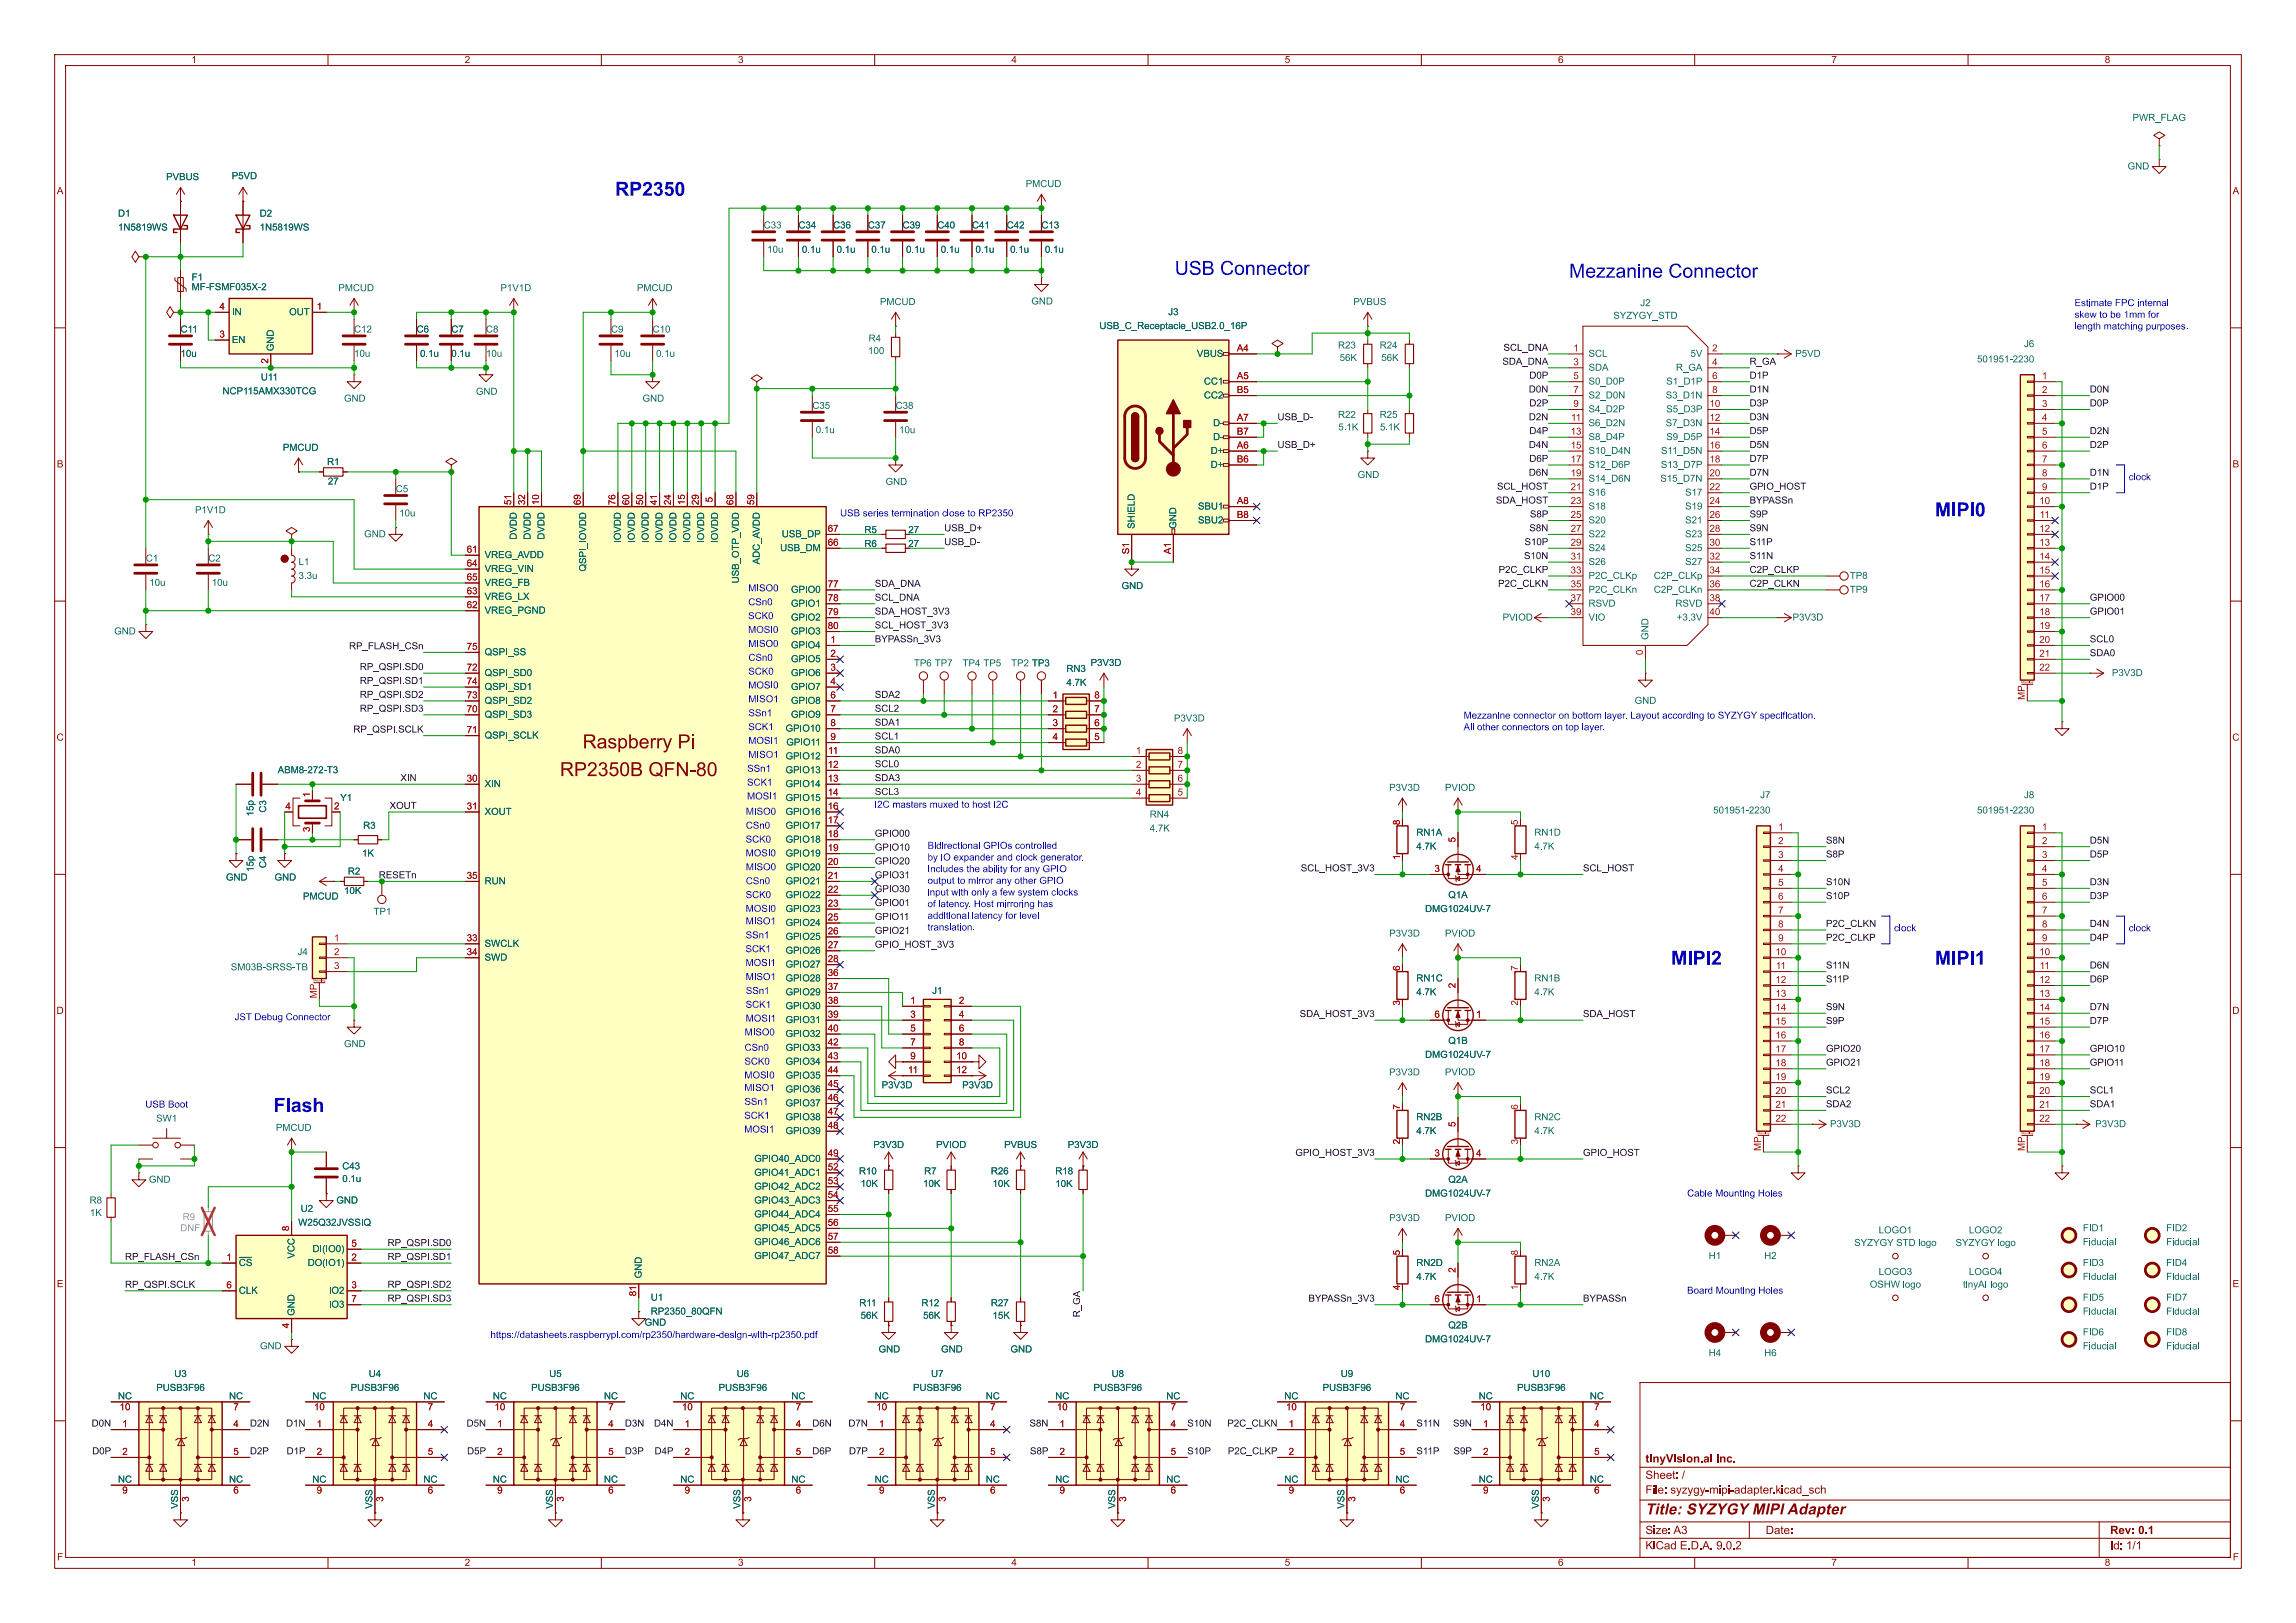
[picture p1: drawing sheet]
<svg xmlns="http://www.w3.org/2000/svg" width="420mm" height="297mm" viewBox="0 0 420 297" stroke-linecap="round" stroke-linejoin="round" font-family="sans-serif">
<defs><g id="words">
<g font-size="3.5" fill="#0000c2">
<text x="112.5" y="36.3">RP2350</text>
<text x="214.9" y="50.7">USB Connector</text>
<text x="287" y="51.2">Mezzanine Connector</text>
<text x="353.9" y="94.9">MIPI0</text>
<text x="305.7" y="177">MIPI2</text>
<text x="353.9" y="177">MIPI1</text>
<text x="50" y="203.9">Flash</text>
</g>
<g font-size="3.5" fill="#840000">
<text x="106.6" y="137.9">Raspberry Pi</text>
<text x="102.4" y="143">RP2350B QFN-80</text>
</g>
<text font-size="2.8" fill="#840000" x="301" y="277.9">Title: SYZYGYMIPI Adapter</text>
<g font-size="2.1" fill="#840000">
<text x="301" y="268.2">tinyVision.ai Inc.</text>
<text x="301" y="273.9">File: syzygy-mipi-adapter.kicad_sch</text>
<text x="301" y="271.2">Sheet: /</text>
<text x="301" y="281.3">Size: A3</text>
<text x="323" y="281.3">Date:</text>
<text x="386" y="281.3">Rev: 0.1</text>
<text x="301" y="284.1">KiCad E.D.A. 9.0.2</text>
<text x="386" y="284.1">Id: 1/1</text>
</g>
<g font-size="1.8" fill="#840000">
<text x="35" y="12">1</text>
<text x="85" y="12">2</text>
<text x="135" y="12">3</text>
<text x="185" y="12">4</text>
<text x="235" y="12">5</text>
<text x="285" y="12">6</text>
<text x="335" y="12">7</text>
<text x="385" y="12">8</text>
<text x="10.4" y="36">A</text>
<text x="408.4" y="36">A</text>
<text x="10.4" y="86">B</text>
<text x="408.4" y="86">B</text>
<text x="166.1" y="100.6">27</text>
<text x="166.1" y="98">27</text>
<text x="10.3" y="136">C</text>
<text x="408.3" y="136">C</text>
<text x="10.3" y="186">D</text>
<text x="408.3" y="186">D</text>
<text x="10.4" y="236">E</text>
<text x="408.4" y="236">E</text>
<text x="10.4" y="286">F</text>
<text x="35" y="287">1</text>
<text x="85" y="287">2</text>
<text x="135" y="287">3</text>
<text x="185" y="287">4</text>
<text x="235" y="287">5</text>
<text x="285" y="287">6</text>
<text x="335" y="287">7</text>
<text x="385" y="287">8</text>
<text x="408.4" y="286">F</text>
</g>
<g font-size="1.8" fill="#006464">
<text x="390.1" y="22.6">PWR_FLAG</text>
<text x="30.4" y="33.4">PVBUS</text>
<text x="42.4" y="33.3">P5VD</text>
<text x="187.6" y="34.7">PMCUD</text>
<text x="389.2" y="31.5">GND</text>
<text x="21.6" y="40.1">D1</text>
<text x="47.5" y="40.1">D2</text>
<text x="21.6" y="42.7">1N5819WS</text>
<text x="47.5" y="42.7">1N5819WS</text>
<text x="139.7" y="42.3">C33</text>
<text x="140.3" y="46.7">10u</text>
<text x="146" y="42.3">C34</text>
<text x="146.7" y="46.7">0.1u</text>
<text x="152.4" y="42.3">C36</text>
<text x="153" y="46.7">0.1u</text>
<text x="158.7" y="42.3">C37</text>
<text x="159.4" y="46.7">0.1u</text>
<text x="165.1" y="42.3">C39</text>
<text x="165.7" y="46.7">0.1u</text>
<text x="171.4" y="42.3">C40</text>
<text x="172.1" y="46.7">0.1u</text>
<text x="177.8" y="42.3">C41</text>
<text x="178.4" y="46.7">0.1u</text>
<text x="184.1" y="42.3">C42</text>
<text x="184.8" y="46.7">0.1u</text>
<text x="190.5" y="42.3">C13</text>
<text x="191.1" y="46.7">0.1u</text>
<text x="35.1" y="51.8">F1</text>
<text x="35.1" y="53.6">MF-FSMF035X-2</text>
<text x="61.9" y="53.8">PMCUD</text>
<text x="91.5" y="53.8">P1V1D</text>
<text x="116.5" y="53.8">PMCUD</text>
<text x="42.4" y="58.1">IN</text>
<text x="52.9" y="58.1">OUT</text>
<text x="161" y="56.3">PMCUD</text>
<text x="188.7" y="56.2">GND</text>
<text x="213.7" y="58.1">J3</text>
<text x="247.6" y="56.3">PVBUS</text>
<text x="295.1" y="58.8">SYZYGY_STD</text>
<text x="300.1" y="56.5">J2</text>
<text x="33" y="65.8">10u</text>
<text x="33" y="61.3">C11</text>
<text x="42.4" y="63.2">EN</text>
<text x="50.5" y="64.3" transform="rotate(-90 50.5 64.3)">GND</text>
<text x="64.8" y="65.8">10u</text>
<text x="64.8" y="61.3">C12</text>
<text x="76.2" y="61.3">C6</text>
<text x="76.8" y="65.8">0.1u</text>
<text x="82.5" y="61.3">C7</text>
<text x="82.5" y="65.8">0.1u</text>
<text x="88.9" y="61.3">C8</text>
<text x="88.9" y="65.8">10u</text>
<text x="111.8" y="61.3">C9</text>
<text x="112.4" y="65.8">10u</text>
<text x="119.4" y="61.3">C10</text>
<text x="120" y="65.8">0.1u</text>
<text x="158.8" y="65.3">100</text>
<text x="158.9" y="63">R4</text>
<text x="201.1" y="60.7">USB_C_Receptacle_USB2.0_16P</text>
<text x="218.9" y="65.8">VBUS</text>
<text x="244.8" y="64.2">R23</text>
<text x="252.4" y="64.2">R24</text>
<text x="290.6" y="65.8">SCL</text>
<text x="309.2" y="65.8">5V</text>
<text x="328.4" y="65.8">P5VD</text>
<text x="370.2" y="64">J6</text>
<text x="47.7" y="70.1">U11</text>
<text x="220.2" y="70.8">CC1</text>
<text x="245.1" y="66.5">56K</text>
<text x="252.7" y="66.5">56K</text>
<text x="290.6" y="68.3">SDA</text>
<text x="290.6" y="70.8">S0_D0P</text>
<text x="304.8" y="70.8">S1_D1P</text>
<text x="306.6" y="68.3">R_GA</text>
<text x="361.6" y="66.8">501951-2230</text>
<text x="40.7" y="72.6">NCP115AMX330TCG</text>
<text x="62.9" y="74">GND</text>
<text x="87.1" y="72.7">GND</text>
<text x="117.5" y="74">GND</text>
<text x="148.6" y="75.3">C35</text>
<text x="163.8" y="75.3">C38</text>
<text x="220.2" y="73.4">CC2</text>
<text x="244.8" y="76.9">R22</text>
<text x="252.4" y="76.9">R25</text>
<text x="290.6" y="73.4">S2_D0N</text>
<text x="290.6" y="75.9">S4_D2P</text>
<text x="304.7" y="73.4">S3_D1N</text>
<text x="304.8" y="75.9">S5_D3P</text>
<text x="51.7" y="83">PMCUD</text>
<text x="149.2" y="79.7">0.1u</text>
<text x="164.5" y="79.7">10u</text>
<text x="221.5" y="83.5">D+</text>
<text x="221.9" y="78.5">D-</text>
<text x="221.9" y="81">D-</text>
<text x="244.8" y="79.2">5.1K</text>
<text x="252.4" y="79.2">5.1K</text>
<text x="290.6" y="78.5">S6_D2N</text>
<text x="290.6" y="81">S8_D4P</text>
<text x="290.6" y="83.5">S10_D4N</text>
<text x="303.8" y="83.5">S11_D5N</text>
<text x="304.7" y="78.5">S7_D3N</text>
<text x="304.8" y="81">S9_D5P</text>
<text x="59.8" y="85.6">R1</text>
<text x="60" y="89.1">27</text>
<text x="162" y="89.2">GND</text>
<text x="221.5" y="86.1">D+</text>
<text x="248.3" y="87.9">GND</text>
<text x="290.6" y="86.1">S12_D6P</text>
<text x="290.6" y="88.6">S14_D6N</text>
<text x="303.7" y="88.6">S15_D7N</text>
<text x="303.8" y="86.1">S13_D7P</text>
<text x="35.7" y="94.4">P1V1D</text>
<text x="72.4" y="90.5">C5</text>
<text x="73" y="95">10u</text>
<text x="219.1" y="93.7">SBU1</text>
<text x="290.6" y="91.2">S16</text>
<text x="290.6" y="93.7">S18</text>
<text x="308.2" y="91.2">S17</text>
<text x="308.2" y="93.7">S19</text>
<text x="66.6" y="98.8">GND</text>
<text x="95" y="98.8" transform="rotate(-90 95 98.8)">DVDD</text>
<text x="97.5" y="98.8" transform="rotate(-90 97.5 98.8)">DVDD</text>
<text x="100.1" y="98.8" transform="rotate(-90 100.1 98.8)">DVDD</text>
<text x="114" y="99.4" transform="rotate(-90 114 99.4)">IOVDD</text>
<text x="116.6" y="99.4" transform="rotate(-90 116.6 99.4)">IOVDD</text>
<text x="119.1" y="99.4" transform="rotate(-90 119.1 99.4)">IOVDD</text>
<text x="121.6" y="99.4" transform="rotate(-90 121.6 99.4)">IOVDD</text>
<text x="124.2" y="99.4" transform="rotate(-90 124.2 99.4)">IOVDD</text>
<text x="126.7" y="99.4" transform="rotate(-90 126.7 99.4)">IOVDD</text>
<text x="129.3" y="99.4" transform="rotate(-90 129.3 99.4)">IOVDD</text>
<text x="131.8" y="99.4" transform="rotate(-90 131.8 99.4)">IOVDD</text>
<text x="142.7" y="101.3">USB_DM</text>
<text x="143" y="98.8">USB_DP</text>
<text x="158.1" y="100.6">R6</text>
<text x="158.1" y="98">R5</text>
<text x="208" y="96.8" transform="rotate(-90 208 96.8)">SHIELD</text>
<text x="215.6" y="96.8" transform="rotate(-90 215.6 96.8)">GND</text>
<text x="219.1" y="96.2">SBU2</text>
<text x="290.6" y="96.2">S20</text>
<text x="290.6" y="98.8">S22</text>
<text x="290.6" y="101.3">S24</text>
<text x="308.2" y="96.2">S21</text>
<text x="308.2" y="98.8">S23</text>
<text x="308.2" y="101.3">S25</text>
<text x="26.7" y="103.2">C1</text>
<text x="27.3" y="107.7">10u</text>
<text x="38.1" y="103.2">C2</text>
<text x="38.7" y="107.7">10u</text>
<text x="54.6" y="106.4">3.3u</text>
<text x="54.6" y="103.9">L1</text>
<text x="88.6" y="102.6">VREG_AVDD</text>
<text x="88.6" y="105.1">VREG_VIN</text>
<text x="88.6" y="107.7">VREG_FB</text>
<text x="107.7" y="104.6" transform="rotate(-90 107.7 104.6)">QSPI_IOVDD</text>
<text x="135.6" y="106.8" transform="rotate(-90 135.6 106.8)">USB_OTP_VDD</text>
<text x="139.4" y="103.3" transform="rotate(-90 139.4 103.3)">ADC_AVDD</text>
<text x="290.6" y="103.9">S26</text>
<text x="290.6" y="106.4">P2C_CLKp</text>
<text x="302.5" y="106.4">C2P_CLKp</text>
<text x="308.2" y="103.9">S27</text>
<text x="338.4" y="106.4">TP8</text>
<text x="88.6" y="110.2">VREG_LX</text>
<text x="88.6" y="112.8">VREG_PGND</text>
<text x="144.7" y="108.9">GPIO0</text>
<text x="144.7" y="111.5">GPIO1</text>
<text x="205.2" y="108.3">GND</text>
<text x="290.6" y="108.9">P2C_CLKn</text>
<text x="290.6" y="111.5">RSVD</text>
<text x="302.5" y="108.9">C2P_CLKn</text>
<text x="306.5" y="111.5">RSVD</text>
<text x="338.4" y="108.9">TP9</text>
<text x="20.9" y="116.6">GND</text>
<text x="144.7" y="114">GPIO2</text>
<text x="144.7" y="116.6">GPIO3</text>
<text x="144.7" y="119.1">GPIO4</text>
<text x="274.9" y="114">PVIOD</text>
<text x="290.6" y="114">VIO</text>
<text x="302" y="117.1" transform="rotate(-90 302 117.1)">GND</text>
<text x="306.7" y="114">+3.3V</text>
<text x="327.9" y="114">P3V3D</text>
<text x="88.6" y="120.4">QSPI_SS</text>
<text x="88.6" y="124.2">QSPI_SD0</text>
<text x="144.7" y="121.6">GPIO5</text>
<text x="144.7" y="124.2">GPIO6</text>
<text x="167.2" y="122.4">TP6 TP7</text>
<text x="176.1" y="122.4">TP4 TP5</text>
<text x="188.8" y="122.4">TP3</text>
<text x="195.1" y="123.4">RN3</text>
<text x="195.1" y="126">4.7K</text>
<text x="199.5" y="122.3">P3V3D</text>
<text x="386.3" y="124.2">P3V3D</text>
<text x="88.6" y="126.7">QSPI_SD1</text>
<text x="88.6" y="129.3">QSPI_SD2</text>
<text x="88.6" y="131.8">QSPI_SD3</text>
<text x="144.7" y="126.7">GPIO7</text>
<text x="144.7" y="129.3">GPIO8</text>
<text x="144.7" y="131.8">GPIO9</text>
<text x="299" y="129.3">GND</text>
<text x="88.6" y="135.6">QSPI_SCLK</text>
<text x="143.7" y="134.3">GPIO10</text>
<text x="143.8" y="136.9">GPIO11</text>
<text x="214.7" y="132.5">P3V3D</text>
<text x="50.8" y="142">ABM8-272-T3</text>
<text x="143.7" y="139.4">GPIO12</text>
<text x="143.7" y="142">GPIO13</text>
<text x="46.8" y="149.4" transform="rotate(-90 46.8 149.4)">15p</text>
<text x="49.2" y="148.7" transform="rotate(-90 49.2 148.7)">C3</text>
<text x="62.2" y="147">Y1</text>
<text x="88.6" y="144.5">XIN</text>
<text x="88.6" y="149.6">XOUT</text>
<text x="143.7" y="144.5">GPIO14</text>
<text x="143.7" y="147">GPIO15</text>
<text x="143.7" y="149.6">GPIO16</text>
<text x="254.1" y="145.2">P3V3D</text>
<text x="264.3" y="145.2">PVIOD</text>
<text x="313.4" y="149.3">501951-2230</text>
<text x="322" y="146.5">J7</text>
<text x="361.6" y="149.3">501951-2230</text>
<text x="370.2" y="146.5">J8</text>
<text x="66.4" y="152.1">R3</text>
<text x="143.7" y="152.1">GPIO17</text>
<text x="143.7" y="154.7">GPIO18</text>
<text x="210.3" y="150.1">RN4</text>
<text x="210.3" y="152.6">4.7K</text>
<text x="259.1" y="153.4">RN1A</text>
<text x="259.1" y="155.9">4.7K</text>
<text x="280.7" y="153.4">RN1D</text>
<text x="280.7" y="155.9">4.7K</text>
<text x="41.3" y="161.6">GND</text>
<text x="46.8" y="159.6" transform="rotate(-90 46.8 159.6)">15p</text>
<text x="49.2" y="158.9" transform="rotate(-90 49.2 158.9)">C4</text>
<text x="50.2" y="161.6">GND</text>
<text x="63.6" y="160.5">R2</text>
<text x="66.2" y="157.2">1K</text>
<text x="143.7" y="157.2">GPIO19</text>
<text x="143.7" y="159.7">GPIO20</text>
<text x="55.4" y="165.1">PMCUD</text>
<text x="62.9" y="164.1">10K</text>
<text x="68.3" y="167.9">TP1</text>
<text x="88.6" y="162.3">RUN</text>
<text x="143.7" y="162.3">GPIO21</text>
<text x="143.7" y="164.8">GPIO22</text>
<text x="143.7" y="167.4">GPIO23</text>
<text x="260.7" y="167.4">DMG1024UV-7</text>
<text x="264.9" y="164.8">Q1A</text>
<text x="88.6" y="173.7">SWCLK</text>
<text x="143.7" y="169.9">GPIO24</text>
<text x="143.7" y="172.4">GPIO25</text>
<text x="254.1" y="171.9">P3V3D</text>
<text x="264.3" y="171.9">PVIOD</text>
<text x="42.2" y="178">SM03B-SRSS-TB</text>
<text x="54.4" y="175.2">J4</text>
<text x="88.6" y="176.3">SWD</text>
<text x="143.7" y="175">GPIO26</text>
<text x="143.7" y="177.5">GPIO27</text>
<text x="143.7" y="180.1">GPIO28</text>
<text x="143.7" y="182.6">GPIO29</text>
<text x="143.7" y="185.1">GPIO30</text>
<text x="170.5" y="182.4">J1</text>
<text x="259.1" y="180.1">RN1C</text>
<text x="259.1" y="182.6">4.7K</text>
<text x="280.7" y="180.1">RN1B</text>
<text x="280.7" y="182.6">4.7K</text>
<text x="143.7" y="187.7">GPIO31</text>
<text x="143.7" y="190.2">GPIO32</text>
<text x="264.9" y="191.5">Q1B</text>
<text x="62.9" y="192.1">GND</text>
<text x="143.7" y="192.8">GPIO33</text>
<text x="143.7" y="195.3">GPIO34</text>
<text x="143.7" y="197.8">GPIO35</text>
<text x="254.1" y="197.3">P3V3D</text>
<text x="260.7" y="194">DMG1024UV-7</text>
<text x="264.3" y="197.3">PVIOD</text>
<text x="143.7" y="200.4">GPIO36</text>
<text x="143.7" y="202.9">GPIO37</text>
<text x="161.3" y="199.6">P3V3D</text>
<text x="176" y="199.6">P3V3D</text>
<text x="28.6" y="205.7">SW1</text>
<text x="50.5" y="207.4">PMCUD</text>
<text x="143.7" y="205.5">GPIO38</text>
<text x="143.7" y="208">GPIO39</text>
<text x="259.1" y="205.5">RN2B</text>
<text x="259.1" y="208">4.7K</text>
<text x="280.7" y="205.5">RN2C</text>
<text x="280.7" y="208">4.7K</text>
<text x="334.8" y="206.7">P3V3D</text>
<text x="383.3" y="206.7">P3V3D</text>
<text x="62.6" y="214.5">C43</text>
<text x="138" y="213.1">GPIO40_ADC0</text>
<text x="138" y="215.6">GPIO41_ADC1</text>
<text x="157.1" y="215.4">R10</text>
<text x="159.7" y="210.5">P3V3D</text>
<text x="169" y="215.4">R7</text>
<text x="171.2" y="210.5">PVIOD</text>
<text x="181.3" y="215.4">R26</text>
<text x="183.7" y="210.5">PVBUS</text>
<text x="193" y="215.4">R18</text>
<text x="195.3" y="210.5">P3V3D</text>
<text x="16.4" y="220.7">R8</text>
<text x="27.2" y="216.9">GND</text>
<text x="61.5" y="220.7">GND</text>
<text x="62.6" y="216.8">0.1u</text>
<text x="138" y="218.2">GPIO42_ADC2</text>
<text x="138" y="220.7">GPIO43_ADC3</text>
<text x="157.4" y="217.7">10K</text>
<text x="168.9" y="217.7">10K</text>
<text x="181.6" y="217.7">10K</text>
<text x="193" y="217.7">10K</text>
<text x="260.7" y="219.4">DMG1024UV-7</text>
<text x="264.9" y="216.9">Q2A</text>
<text x="16.4" y="223">1K</text>
<text x="54.5" y="224.8">W25Q32JVSSIQ</text>
<text x="55" y="222.2">U2</text>
<text x="138" y="223.2">GPIO44_ADC4</text>
<text x="138" y="225.8">GPIO45_ADC5</text>
<text x="254.1" y="223.9">P3V3D</text>
<text x="264.3" y="223.9">PVIOD</text>
<text x="343.6" y="226.2">LOGO1</text>
<text x="360.2" y="226.2">LOGO2</text>
<text x="381" y="225.8">FID1</text>
<text x="396.2" y="225.8">FID2</text>
<text x="43.7" y="232.1">~{CS}</text>
<text x="54.3" y="230.3" transform="rotate(-90 54.3 230.3)">VCC</text>
<text x="56.3" y="232.1">DO(IO1)</text>
<text x="57.2" y="229.6">DI(IO0)</text>
<text x="117.8" y="233.9" transform="rotate(-90 117.8 233.9)">GND</text>
<text x="138" y="228.3">GPIO46_ADC6</text>
<text x="138" y="230.9">GPIO47_ADC7</text>
<text x="259.1" y="232.1">RN2D</text>
<text x="280.7" y="232.1">RN2A</text>
<text x="312.6" y="230.9">H1</text>
<text x="322.7" y="230.9">H2</text>
<text x="339.2" y="228.5">SYZYGY STD logo</text>
<text x="343.6" y="233.8">LOGO3</text>
<text x="357.7" y="228.5">SYZYGY logo</text>
<text x="360.2" y="233.8">LOGO4</text>
<text x="381" y="228.3">Fiducial</text>
<text x="381" y="232.1">FID3</text>
<text x="396.2" y="232.1">FID4</text>
<text x="396.2" y="228.3">Fiducial</text>
<text x="43.7" y="237.2">CLK</text>
<text x="60.1" y="237.2">IO2</text>
<text x="60.1" y="239.8">IO3</text>
<text x="119" y="238.5">U1</text>
<text x="157.2" y="239.5">R11</text>
<text x="168.6" y="239.5">R12</text>
<text x="181.3" y="239.5">R27</text>
<text x="259.1" y="234.7">4.7K</text>
<text x="280.7" y="234.7">4.7K</text>
<text x="342" y="236.1">OSHW logo</text>
<text x="359.1" y="236.1">tinyAI logo</text>
<text x="381" y="234.7">Fiducial</text>
<text x="381" y="238.5">FID5</text>
<text x="396.2" y="234.7">Fiducial</text>
<text x="396.2" y="238.5">FID7</text>
<text x="54.3" y="240.8" transform="rotate(-90 54.3 240.8)">GND</text>
<text x="117.9" y="243.1">GND</text>
<text x="119" y="241">RP2350_80QFN</text>
<text x="157.4" y="241.8">56K</text>
<text x="168.9" y="241.8">56K</text>
<text x="181.6" y="241.8">15K</text>
<text x="264.9" y="243.6">Q2B</text>
<text x="381" y="244.8">FID6</text>
<text x="381" y="241">Fiducial</text>
<text x="396.2" y="244.8">FID8</text>
<text x="396.2" y="241">Fiducial</text>
<text x="47.6" y="247.4">GND</text>
<text x="160.7" y="248">GND</text>
<text x="172.1" y="248">GND</text>
<text x="184.8" y="248">GND</text>
<text x="260.7" y="246.1">DMG1024UV-7</text>
<text x="312.6" y="248.6">H4</text>
<text x="322.7" y="248.6">H6</text>
<text x="381" y="247.4">Fiducial</text>
<text x="396.2" y="247.4">Fiducial</text>
<text x="21.6" y="256.3">NC</text>
<text x="28.6" y="255">PUSB3F96</text>
<text x="31.9" y="252.5">U3</text>
<text x="41.9" y="256.3">NC</text>
<text x="57.1" y="256.3">NC</text>
<text x="64.1" y="255">PUSB3F96</text>
<text x="67.4" y="252.5">U4</text>
<text x="77.5" y="256.3">NC</text>
<text x="90.2" y="256.3">NC</text>
<text x="97.2" y="255">PUSB3F96</text>
<text x="100.5" y="252.5">U5</text>
<text x="110.5" y="256.3">NC</text>
<text x="124.4" y="256.3">NC</text>
<text x="131.4" y="255">PUSB3F96</text>
<text x="134.8" y="252.5">U6</text>
<text x="144.8" y="256.3">NC</text>
<text x="160" y="256.3">NC</text>
<text x="167" y="255">PUSB3F96</text>
<text x="170.3" y="252.5">U7</text>
<text x="180.3" y="256.3">NC</text>
<text x="193" y="256.3">NC</text>
<text x="200" y="255">PUSB3F96</text>
<text x="203.3" y="252.5">U8</text>
<text x="213.3" y="256.3">NC</text>
<text x="234.9" y="256.3">NC</text>
<text x="241.9" y="255">PUSB3F96</text>
<text x="245.2" y="252.5">U9</text>
<text x="255.3" y="256.3">NC</text>
<text x="270.5" y="256.3">NC</text>
<text x="277.5" y="255">PUSB3F96</text>
<text x="280.3" y="252.5">U10</text>
<text x="290.8" y="256.3">NC</text>
<text x="21.6" y="271.5">NC</text>
<text x="41.9" y="271.5">NC</text>
<text x="57.1" y="271.5">NC</text>
<text x="77.5" y="271.5">NC</text>
<text x="90.2" y="271.5">NC</text>
<text x="110.5" y="271.5">NC</text>
<text x="124.4" y="271.5">NC</text>
<text x="144.8" y="271.5">NC</text>
<text x="160" y="271.5">NC</text>
<text x="180.3" y="271.5">NC</text>
<text x="193" y="271.5">NC</text>
<text x="213.3" y="271.5">NC</text>
<text x="234.9" y="271.5">NC</text>
<text x="255.3" y="271.5">NC</text>
<text x="270.5" y="271.5">NC</text>
<text x="290.8" y="271.5">NC</text>
<text x="32.8" y="276.1" transform="rotate(-90 32.8 276.1)">VSS</text>
<text x="68.3" y="276.1" transform="rotate(-90 68.3 276.1)">VSS</text>
<text x="101.3" y="276.1" transform="rotate(-90 101.3 276.1)">VSS</text>
<text x="135.6" y="276.1" transform="rotate(-90 135.6 276.1)">VSS</text>
<text x="171.2" y="276.1" transform="rotate(-90 171.2 276.1)">VSS</text>
<text x="204.2" y="276.1" transform="rotate(-90 204.2 276.1)">VSS</text>
<text x="246.1" y="276.1" transform="rotate(-90 246.1 276.1)">VSS</text>
<text x="281.7" y="276.1" transform="rotate(-90 281.7 276.1)">VSS</text>
</g>
<g font-size="1.8" fill="#a90000">
<text x="40.1" y="56.9">4</text>
<text x="57.9" y="56.9">1</text>
<text x="40.1" y="62">3</text>
<text x="226.2" y="64.5">A4</text>
<text x="287.8" y="64.5">1</text>
<text x="313.2" y="64.5">2</text>
<text x="49.3" y="66.5" transform="rotate(-90 49.3 66.5)">2</text>
<text x="226.2" y="69.6">A5</text>
<text x="287.8" y="67.1">3</text>
<text x="287.8" y="69.6">5</text>
<text x="313.2" y="67.1">4</text>
<text x="313.2" y="69.6">6</text>
<text x="373.5" y="69.6">1</text>
<text x="226.2" y="72.1">B5</text>
<text x="226.2" y="77.2">A7</text>
<text x="287.4" y="77.2">11</text>
<text x="287.8" y="72.1">7</text>
<text x="287.8" y="74.7">9</text>
<text x="312.7" y="74.7">10</text>
<text x="312.7" y="77.2">12</text>
<text x="313.2" y="72.1">8</text>
<text x="373.5" y="72.1">2</text>
<text x="373.5" y="74.7">3</text>
<text x="373.5" y="77.2">4</text>
<text x="226.2" y="79.8">B7</text>
<text x="226.2" y="82.3">A6</text>
<text x="287.3" y="79.8">13</text>
<text x="287.3" y="82.3">15</text>
<text x="312.7" y="79.8">14</text>
<text x="312.7" y="82.3">16</text>
<text x="373.5" y="79.8">5</text>
<text x="373.5" y="82.3">6</text>
<text x="226.2" y="84.8">B6</text>
<text x="287.3" y="84.8">17</text>
<text x="287.3" y="87.4">19</text>
<text x="287.3" y="89.9">21</text>
<text x="312.7" y="84.8">18</text>
<text x="312.7" y="87.4">20</text>
<text x="312.7" y="89.9">22</text>
<text x="373.5" y="84.8">7</text>
<text x="373.5" y="87.4">8</text>
<text x="373.5" y="89.9">9</text>
<text x="93.7" y="92.4" transform="rotate(-90 93.7 92.4)">51</text>
<text x="96.3" y="92.4" transform="rotate(-90 96.3 92.4)">32</text>
<text x="98.8" y="92.4" transform="rotate(-90 98.8 92.4)">10</text>
<text x="106.4" y="92.4" transform="rotate(-90 106.4 92.4)">69</text>
<text x="112.8" y="92.4" transform="rotate(-90 112.8 92.4)">76</text>
<text x="115.3" y="92.4" transform="rotate(-90 115.3 92.4)">60</text>
<text x="117.9" y="92.4" transform="rotate(-90 117.9 92.4)">50</text>
<text x="120.4" y="92.4" transform="rotate(-90 120.4 92.4)">41</text>
<text x="122.9" y="92.4" transform="rotate(-90 122.9 92.4)">24</text>
<text x="125.5" y="92.4" transform="rotate(-90 125.5 92.4)">15</text>
<text x="128" y="92.4" transform="rotate(-90 128 92.4)">29</text>
<text x="130.6" y="91.9" transform="rotate(-90 130.6 91.9)">5</text>
<text x="134.4" y="92.4" transform="rotate(-90 134.4 92.4)">68</text>
<text x="138.2" y="92.4" transform="rotate(-90 138.2 92.4)">59</text>
<text x="226.2" y="92.5">A8</text>
<text x="226.2" y="95">B8</text>
<text x="287.3" y="92.5">23</text>
<text x="287.3" y="95">25</text>
<text x="312.7" y="92.5">24</text>
<text x="312.7" y="95">26</text>
<text x="373" y="92.5">10</text>
<text x="373.1" y="95">11</text>
<text x="85.4" y="101.3">61</text>
<text x="151.4" y="97.5">67</text>
<text x="151.4" y="100.1">66</text>
<text x="206.8" y="101.4" transform="rotate(-90 206.8 101.4)">S1</text>
<text x="214.4" y="101.4" transform="rotate(-90 214.4 101.4)">A1</text>
<text x="287.3" y="97.5">27</text>
<text x="287.3" y="100.1">29</text>
<text x="312.7" y="97.5">28</text>
<text x="312.7" y="100.1">30</text>
<text x="373" y="97.5">12</text>
<text x="373" y="100.1">13</text>
<text x="85.4" y="103.9">64</text>
<text x="85.4" y="106.4">65</text>
<text x="151.4" y="107.7">77</text>
<text x="287.3" y="102.6">31</text>
<text x="287.3" y="105.2">33</text>
<text x="287.3" y="107.7">35</text>
<text x="312.7" y="102.6">32</text>
<text x="312.7" y="105.2">34</text>
<text x="312.7" y="107.7">36</text>
<text x="373" y="102.6">14</text>
<text x="373" y="105.2">15</text>
<text x="373" y="107.7">16</text>
<text x="85.4" y="109">63</text>
<text x="85.4" y="111.5">62</text>
<text x="151.4" y="110.2">78</text>
<text x="151.4" y="112.8">79</text>
<text x="287.3" y="110.2">37</text>
<text x="287.3" y="112.8">39</text>
<text x="312.7" y="110.2">38</text>
<text x="312.7" y="112.8">40</text>
<text x="373" y="110.2">17</text>
<text x="373" y="112.8">18</text>
<text x="85.4" y="119.1">75</text>
<text x="151.4" y="115.3">80</text>
<text x="151.9" y="117.9">1</text>
<text x="300.7" y="119.9" transform="rotate(-90 300.7 119.9)">0</text>
<text x="373" y="115.3">19</text>
<text x="373" y="117.9">20</text>
<text x="85.4" y="122.9">72</text>
<text x="85.4" y="125.5">74</text>
<text x="151.9" y="120.4">2</text>
<text x="151.9" y="122.9">3</text>
<text x="151.9" y="125.5">4</text>
<text x="373" y="120.4">21</text>
<text x="373" y="122.9">22</text>
<text x="85.4" y="128">73</text>
<text x="85.4" y="130.6">70</text>
<text x="151.9" y="128">6</text>
<text x="151.9" y="130.6">7</text>
<text x="192.5" y="128">1</text>
<text x="192.5" y="130.6">2</text>
<text x="200.2" y="128">8</text>
<text x="200.2" y="130.6">7</text>
<text x="370.6" y="128.1" transform="rotate(-90 370.6 128.1)">MP</text>
<text x="85.4" y="134.4">71</text>
<text x="151.9" y="133.1">8</text>
<text x="151.9" y="135.6">9</text>
<text x="192.5" y="133.1">3</text>
<text x="192.5" y="135.6">4</text>
<text x="200.2" y="133.1">6</text>
<text x="200.2" y="135.6">5</text>
<text x="85.4" y="143.3">30</text>
<text x="151.4" y="140.7">12</text>
<text x="151.4" y="143.3">13</text>
<text x="151.5" y="138.2">11</text>
<text x="207.8" y="138.2">1</text>
<text x="207.8" y="140.7">2</text>
<text x="207.8" y="143.3">3</text>
<text x="215.4" y="138.2">8</text>
<text x="215.4" y="140.7">7</text>
<text x="215.4" y="143.3">6</text>
<text x="52.2" y="148.3">4</text>
<text x="56.9" y="145.9" transform="rotate(-90 56.9 145.9)">1</text>
<text x="61.1" y="148.3">2</text>
<text x="85.4" y="148.3">31</text>
<text x="151.4" y="145.8">14</text>
<text x="151.4" y="148.3">16</text>
<text x="207.8" y="145.8">4</text>
<text x="215.4" y="145.8">5</text>
<text x="56.9" y="152.3" transform="rotate(-90 56.9 152.3)">3</text>
<text x="151.4" y="150.9">17</text>
<text x="151.4" y="153.4">18</text>
<text x="151.4" y="156">19</text>
<text x="256.3" y="151" transform="rotate(-90 256.3 151)">8</text>
<text x="266.4" y="154.2" transform="rotate(-90 266.4 154.2)">5</text>
<text x="277.9" y="151" transform="rotate(-90 277.9 151)">5</text>
<text x="325.3" y="152.1">1</text>
<text x="325.3" y="154.7">2</text>
<text x="373.5" y="152.1">1</text>
<text x="373.5" y="154.7">2</text>
<text x="85.4" y="161">35</text>
<text x="151.4" y="158.5">20</text>
<text x="151.4" y="161">21</text>
<text x="256.3" y="157.3" transform="rotate(-90 256.3 157.3)">1</text>
<text x="262.4" y="159.8">3</text>
<text x="270" y="159.8">4</text>
<text x="277.9" y="157.3" transform="rotate(-90 277.9 157.3)">4</text>
<text x="325.3" y="157.2">3</text>
<text x="325.3" y="159.8">4</text>
<text x="373.5" y="157.2">3</text>
<text x="373.5" y="159.8">4</text>
<text x="151.4" y="163.6">22</text>
<text x="151.4" y="166.1">23</text>
<text x="325.3" y="162.3">5</text>
<text x="325.3" y="164.8">6</text>
<text x="325.3" y="167.4">7</text>
<text x="373.5" y="162.3">5</text>
<text x="373.5" y="164.8">6</text>
<text x="373.5" y="167.4">7</text>
<text x="61.1" y="172.5">1</text>
<text x="85.4" y="172.5">33</text>
<text x="151.4" y="168.7">25</text>
<text x="151.4" y="171.2">26</text>
<text x="151.4" y="173.7">27</text>
<text x="325.3" y="169.9">8</text>
<text x="325.3" y="172.5">9</text>
<text x="373.5" y="169.9">8</text>
<text x="373.5" y="172.5">9</text>
<text x="61.1" y="175">2</text>
<text x="61.1" y="177.5">3</text>
<text x="85.4" y="175">34</text>
<text x="151.4" y="176.3">28</text>
<text x="151.4" y="178.8">36</text>
<text x="256.3" y="177.7" transform="rotate(-90 256.3 177.7)">6</text>
<text x="277.9" y="177.7" transform="rotate(-90 277.9 177.7)">7</text>
<text x="324.8" y="175">10</text>
<text x="324.8" y="177.5">11</text>
<text x="373" y="175">10</text>
<text x="373.1" y="177.5">11</text>
<text x="58.2" y="182.7" transform="rotate(-90 58.2 182.7)">MP</text>
<text x="151.4" y="181.4">37</text>
<text x="151.4" y="183.9">38</text>
<text x="166.5" y="183.9">1</text>
<text x="175.4" y="183.9">2</text>
<text x="256.3" y="184" transform="rotate(-90 256.3 184)">3</text>
<text x="266.4" y="180.8" transform="rotate(-90 266.4 180.8)">2</text>
<text x="277.9" y="184" transform="rotate(-90 277.9 184)">2</text>
<text x="324.8" y="180.1">12</text>
<text x="324.8" y="182.6">13</text>
<text x="324.8" y="185.2">14</text>
<text x="373" y="180.1">12</text>
<text x="373" y="182.6">13</text>
<text x="373" y="185.2">14</text>
<text x="151.4" y="186.4">39</text>
<text x="151.4" y="189">40</text>
<text x="151.4" y="191.5">42</text>
<text x="166.5" y="186.4">3</text>
<text x="166.5" y="189">5</text>
<text x="166.5" y="191.5">7</text>
<text x="175.4" y="186.4">4</text>
<text x="175.4" y="189">6</text>
<text x="175.4" y="191.5">8</text>
<text x="262.4" y="186.4">6</text>
<text x="270" y="186.4">1</text>
<text x="324.8" y="187.7">15</text>
<text x="324.8" y="190.2">16</text>
<text x="373" y="187.7">15</text>
<text x="373" y="190.2">16</text>
<text x="151.4" y="194.1">43</text>
<text x="151.4" y="196.6">44</text>
<text x="166.1" y="196.6">11</text>
<text x="166.5" y="194.1">9</text>
<text x="174.9" y="194.1">10</text>
<text x="174.9" y="196.6">12</text>
<text x="324.8" y="192.8">17</text>
<text x="324.8" y="195.3">18</text>
<text x="324.8" y="197.9">19</text>
<text x="373" y="192.8">17</text>
<text x="373" y="195.3">18</text>
<text x="373" y="197.9">19</text>
<text x="151.4" y="199.1">45</text>
<text x="151.4" y="201.7">46</text>
<text x="256.3" y="203.1" transform="rotate(-90 256.3 203.1)">7</text>
<text x="277.9" y="203.1" transform="rotate(-90 277.9 203.1)">6</text>
<text x="324.8" y="200.4">20</text>
<text x="324.8" y="202.9">21</text>
<text x="373" y="200.4">20</text>
<text x="373" y="202.9">21</text>
<text x="151.4" y="204.2">47</text>
<text x="151.4" y="206.8">48</text>
<text x="256.3" y="209.4" transform="rotate(-90 256.3 209.4)">2</text>
<text x="266.4" y="206.2" transform="rotate(-90 266.4 206.2)">5</text>
<text x="277.9" y="209.4" transform="rotate(-90 277.9 209.4)">3</text>
<text x="324.8" y="205.5">22</text>
<text x="373" y="205.5">22</text>
<text x="151.4" y="211.8">49</text>
<text x="151.4" y="214.4">52</text>
<text x="262.4" y="211.8">3</text>
<text x="270" y="211.8">4</text>
<text x="322.3" y="210.6" transform="rotate(-90 322.3 210.6)">MP</text>
<text x="370.6" y="210.6" transform="rotate(-90 370.6 210.6)">MP</text>
<text x="151.4" y="216.9">53</text>
<text x="151.4" y="219.5">54</text>
<text x="151.4" y="222">55</text>
<text x="53.1" y="225.3" transform="rotate(-90 53.1 225.3)">8</text>
<text x="151.4" y="224.5">56</text>
<text x="151.4" y="227.1">57</text>
<text x="41.4" y="230.9">1</text>
<text x="64.3" y="228.3">5</text>
<text x="64.3" y="230.9">2</text>
<text x="151.4" y="229.6">58</text>
<text x="256.3" y="229.7" transform="rotate(-90 256.3 229.7)">5</text>
<text x="266.4" y="232.9" transform="rotate(-90 266.4 232.9)">2</text>
<text x="277.9" y="229.7" transform="rotate(-90 277.9 229.7)">8</text>
<text x="41.4" y="236">6</text>
<text x="64.3" y="236">3</text>
<text x="64.3" y="238.5">7</text>
<text x="116.6" y="237.2" transform="rotate(-90 116.6 237.2)">81</text>
<text x="256.3" y="236.1" transform="rotate(-90 256.3 236.1)">4</text>
<text x="262.4" y="238.5">6</text>
<text x="270" y="238.5">1</text>
<text x="277.9" y="236.1" transform="rotate(-90 277.9 236.1)">1</text>
<text x="53.1" y="243.1" transform="rotate(-90 53.1 243.1)">4</text>
<text x="22.4" y="261.4">1</text>
<text x="42.7" y="261.4">4</text>
<text x="57.9" y="261.4">1</text>
<text x="78.2" y="261.4">4</text>
<text x="90.9" y="261.4">1</text>
<text x="111.3" y="261.4">4</text>
<text x="125.2" y="261.4">1</text>
<text x="145.6" y="261.4">4</text>
<text x="160.8" y="261.4">1</text>
<text x="181.1" y="261.4">4</text>
<text x="193.8" y="261.4">1</text>
<text x="214.1" y="261.4">4</text>
<text x="235.7" y="261.4">1</text>
<text x="256" y="261.4">4</text>
<text x="271.3" y="261.4">1</text>
<text x="291.6" y="261.4">4</text>
<text x="22.4" y="266.4">2</text>
<text x="42.7" y="266.4">5</text>
<text x="57.9" y="266.4">2</text>
<text x="78.2" y="266.4">5</text>
<text x="90.9" y="266.4">2</text>
<text x="111.3" y="266.4">5</text>
<text x="125.2" y="266.4">2</text>
<text x="145.6" y="266.4">5</text>
<text x="160.8" y="266.4">2</text>
<text x="181.1" y="266.4">5</text>
<text x="193.8" y="266.4">2</text>
<text x="214.1" y="266.4">5</text>
<text x="235.7" y="266.4">2</text>
<text x="256" y="266.4">5</text>
<text x="271.3" y="266.4">2</text>
<text x="291.6" y="266.4">5</text>
</g>
<g font-size="1.8" fill="#0000c2">
<text x="379.5" y="56.5">Estimate FPC internal</text>
<text x="379.5" y="58.6">skew to be 1mm for</text>
<text x="379.5" y="60.8">length matching purposes.</text>
<text x="389.4" y="88.3">clock</text>
<text x="153.7" y="94.7">USB series termination close to RP2350</text>
<text x="136.9" y="113.5">SCK0</text>
<text x="136.9" y="111">CSn0</text>
<text x="136.9" y="108.4">MISO0</text>
<text x="136.9" y="116">MOSI0</text>
<text x="136.9" y="118.6">MISO0</text>
<text x="136.9" y="123.7">SCK0</text>
<text x="136.9" y="121.1">CSn0</text>
<text x="136.9" y="126.2">MOSI0</text>
<text x="136.9" y="128.7">MISO1</text>
<text x="136.9" y="131.3">SSn1</text>
<text x="267.7" y="132">Mezzanine connector on bottom layer. Layout according to SYZYGY specification.</text>
<text x="136.9" y="136.3">MOSI1</text>
<text x="136.9" y="133.8">SCK1</text>
<text x="267.7" y="134.1">All other connectors on top layer.</text>
<text x="136.7" y="144">SCK1</text>
<text x="136.7" y="141.5">SSn1</text>
<text x="136.9" y="138.9">MISO1</text>
<text x="136.4" y="149.3">MISO0</text>
<text x="136.7" y="146.5">MOSI1</text>
<text x="160" y="148.3">I2C masters muxed to host I2C</text>
<text x="136.4" y="154.4">SCK0</text>
<text x="136.4" y="151.9">CSn0</text>
<text x="169.7" y="155.8">Bidirectional GPIOs controlled</text>
<text x="136.4" y="156.9">MOSI0</text>
<text x="136.4" y="159.5">MISO0</text>
<text x="169.7" y="157.9">by IO expander and clock generator.</text>
<text x="169.7" y="160.1">Includes the ability for any GPIO</text>
<text x="136.4" y="167.1">MOSI0</text>
<text x="136.4" y="164.6">SCK0</text>
<text x="136.4" y="162">CSn0</text>
<text x="169.7" y="162.2">output to mirror any other GPIO</text>
<text x="169.7" y="164.3">input with only a few system clocks</text>
<text x="169.7" y="166.5">of latency. Host mirroring has</text>
<text x="136.4" y="169.4">MISO1</text>
<text x="136.4" y="171.9">SSn1</text>
<text x="169.7" y="168.6">additional latency for level</text>
<text x="169.7" y="170.7">translation.</text>
<text x="346.5" y="170.9">clock</text>
<text x="389.4" y="170.9">clock</text>
<text x="136.4" y="174.5">SCK1</text>
<text x="136.4" y="177">MOSI1</text>
<text x="136.4" y="179.6">MISO1</text>
<text x="136.4" y="184.6">SCK1</text>
<text x="136.4" y="182.1">SSn1</text>
<text x="42.9" y="186.9">JST Debug Connector</text>
<text x="136.2" y="189.7">MISO0</text>
<text x="136.4" y="187.2">MOSI1</text>
<text x="136.2" y="197.6">MOSI0</text>
<text x="136.2" y="195">SCK0</text>
<text x="136.2" y="192.5">CSn0</text>
<text x="26.6" y="203.1">USB Boot</text>
<text x="136.2" y="202.4">SSn1</text>
<text x="136.2" y="199.9">MISO1</text>
<text x="136.1" y="207.5">MOSI1</text>
<text x="136.1" y="204.9">SCK1</text>
<text x="308.6" y="219.2">Cable Mounting Holes</text>
<text x="308.6" y="237">Board Mounting Holes</text>
<text x="89.7" y="245.3">https://datasheets.raspberrypi.com/rp2350/hardware-design-with-rp2350.pdf</text>
</g>
<g font-size="1.8" fill="#0f0f0f">
<text x="275" y="64.4">SCL_DNA</text>
<text x="274.8" y="67">SDA_DNA</text>
<text x="279.8" y="69.5">D0P</text>
<text x="320" y="69.5">D1P</text>
<text x="320" y="67">R_GA</text>
<text x="233.7" y="77.1">USB_D-</text>
<text x="279.7" y="77.1">D2N</text>
<text x="279.7" y="72">D0N</text>
<text x="279.8" y="74.6">D2P</text>
<text x="320" y="72">D1N</text>
<text x="320" y="74.6">D3P</text>
<text x="320" y="77.1">D3N</text>
<text x="382.3" y="74.6">D0P</text>
<text x="382.3" y="72">D0N</text>
<text x="233.7" y="82.2">USB_D+</text>
<text x="279.7" y="82.2">D4N</text>
<text x="279.8" y="79.7">D4P</text>
<text x="320" y="82.2">D5N</text>
<text x="320" y="79.7">D5P</text>
<text x="382.3" y="79.7">D2N</text>
<text x="382.3" y="82.2">D2P</text>
<text x="273.8" y="89.8">SCL_HOST</text>
<text x="279.7" y="87.3">D6N</text>
<text x="279.8" y="84.7">D6P</text>
<text x="320" y="84.7">D7P</text>
<text x="320" y="87.3">D7N</text>
<text x="320" y="89.8">GPIO_HOST</text>
<text x="382.3" y="87.3">D1N</text>
<text x="382.3" y="89.8">D1P</text>
<text x="273.6" y="92.4">SDA_HOST</text>
<text x="279.9" y="94.9">S8P</text>
<text x="320" y="94.9">S9P</text>
<text x="320" y="92.4">BYPASSn</text>
<text x="172.7" y="97.4">USB_D+</text>
<text x="172.7" y="100">USB_D-</text>
<text x="278.9" y="100">S10P</text>
<text x="279.8" y="97.4">S8N</text>
<text x="320" y="100">S11P</text>
<text x="320" y="97.4">S9N</text>
<text x="160" y="107.6">SDA_DNA</text>
<text x="274" y="107.6">P2C_CLKN</text>
<text x="274.1" y="105.1">P2C_CLKP</text>
<text x="278.8" y="102.5">S10N</text>
<text x="320" y="107.6">C2P_CLKN</text>
<text x="320" y="105.1">C2P_CLKP</text>
<text x="320" y="102.5">S11N</text>
<text x="160" y="110.1">SCL_DNA</text>
<text x="160" y="112.7">SDA_HOST_3V3</text>
<text x="382.3" y="110.1">GPIO00</text>
<text x="382.3" y="112.7">GPIO01</text>
<text x="63.8" y="119">RP_FLASH_CSn</text>
<text x="160" y="115.2">SCL_HOST_3V3</text>
<text x="160" y="117.8">BYPASSn_3V3</text>
<text x="382.3" y="117.8">SCL0</text>
<text x="65.8" y="125.4">RP_QSPI.SD1</text>
<text x="65.8" y="122.8">RP_QSPI.SD0</text>
<text x="382.3" y="120.3">SDA0</text>
<text x="65.8" y="130.5">RP_QSPI.SD3</text>
<text x="65.8" y="127.9">RP_QSPI.SD2</text>
<text x="160" y="130.5">SCL2</text>
<text x="160" y="127.9">SDA2</text>
<text x="64.6" y="134.3">RP_QSPI.SCLK</text>
<text x="160" y="135.5">SCL1</text>
<text x="160" y="133">SDA1</text>
<text x="73.2" y="143.2">XIN</text>
<text x="160" y="140.6">SCL0</text>
<text x="160" y="143.2">SDA3</text>
<text x="160" y="138.1">SDA0</text>
<text x="71.3" y="148.2">XOUT</text>
<text x="160" y="145.7">SCL3</text>
<text x="160" y="155.9">GPIO10</text>
<text x="160" y="153.3">GPIO00</text>
<text x="334" y="154.6">S8N</text>
<text x="382.3" y="154.6">D5N</text>
<text x="69.3" y="160.9">RESETn</text>
<text x="160" y="160.9">GPIO31</text>
<text x="160" y="158.4">GPIO20</text>
<text x="237.9" y="159.7">SCL_HOST_3V3</text>
<text x="289.6" y="159.7">SCL_HOST</text>
<text x="334" y="157.1">S8P</text>
<text x="382.3" y="157.1">D5P</text>
<text x="160" y="166">GPIO01</text>
<text x="160" y="163.5">GPIO30</text>
<text x="334" y="162.2">S10N</text>
<text x="334" y="164.8">S10P</text>
<text x="382.3" y="162.2">D3N</text>
<text x="382.3" y="164.8">D3P</text>
<text x="160" y="168.6">GPIO11</text>
<text x="160" y="171.1">GPIO21</text>
<text x="160" y="173.6">GPIO_HOST_3V3</text>
<text x="334" y="172.4">P2C_CLKP</text>
<text x="334" y="169.8">P2C_CLKN</text>
<text x="382.3" y="172.4">D4P</text>
<text x="382.3" y="169.8">D4N</text>
<text x="334" y="180">S11P</text>
<text x="334" y="177.5">S11N</text>
<text x="382.3" y="180">D6P</text>
<text x="382.3" y="177.5">D6N</text>
<text x="334" y="185.1">S9N</text>
<text x="382.3" y="185.1">D7N</text>
<text x="237.7" y="186.3">SDA_HOST_3V3</text>
<text x="289.6" y="186.3">SDA_HOST</text>
<text x="334" y="187.6">S9P</text>
<text x="382.3" y="187.6">D7P</text>
<text x="334" y="195.2">GPIO21</text>
<text x="334" y="192.7">GPIO20</text>
<text x="382.3" y="195.2">GPIO11</text>
<text x="382.3" y="192.7">GPIO10</text>
<text x="334" y="200.3">SCL2</text>
<text x="334" y="202.9">SDA2</text>
<text x="382.3" y="202.9">SDA1</text>
<text x="382.3" y="200.3">SCL1</text>
<text x="236.9" y="211.7">GPIO_HOST_3V3</text>
<text x="289.6" y="211.7">GPIO_HOST</text>
<text x="22.9" y="230.8">RP_FLASH_CSn</text>
<text x="70.9" y="228.3">RP_QSPI.SD0</text>
<text x="70.9" y="230.8">RP_QSPI.SD1</text>
<text x="22.9" y="235.9">RP_QSPI.SCLK</text>
<text x="70.9" y="238.4">RP_QSPI.SD3</text>
<text x="70.9" y="235.9">RP_QSPI.SD2</text>
<text x="239.3" y="238.4">BYPASSn_3V3</text>
<text x="289.6" y="238.4">BYPASSn</text>
<text x="197.8" y="241.1" transform="rotate(-90 197.8 241.1)">R_GA</text>
<text x="16.8" y="261.3">D0N</text>
<text x="45.7" y="261.3">D2N</text>
<text x="52.3" y="261.3">D1N</text>
<text x="85.3" y="261.3">D5N</text>
<text x="114.3" y="261.3">D3N</text>
<text x="119.6" y="261.3">D4N</text>
<text x="148.6" y="261.3">D6N</text>
<text x="155.2" y="261.3">D7N</text>
<text x="188.3" y="261.3">S8N</text>
<text x="217.2" y="261.3">S10N</text>
<text x="224.5" y="261.3">P2C_CLKN</text>
<text x="259.1" y="261.3">S11N</text>
<text x="265.8" y="261.3">S9N</text>
<text x="16.9" y="266.4">D0P</text>
<text x="45.7" y="266.4">D2P</text>
<text x="52.4" y="266.4">D1P</text>
<text x="85.4" y="266.4">D5P</text>
<text x="114.3" y="266.4">D3P</text>
<text x="119.7" y="266.4">D4P</text>
<text x="148.6" y="266.4">D6P</text>
<text x="155.3" y="266.4">D7P</text>
<text x="188.4" y="266.4">S8P</text>
<text x="217.2" y="266.4">S10P</text>
<text x="224.6" y="266.4">P2C_CLKP</text>
<text x="259.1" y="266.4">S11P</text>
<text x="265.9" y="266.4">S9P</text>
</g>
<g font-size="1.8" fill="#989898">
<text x="33" y="225.8">DNF</text>
<text x="33.4" y="223.8">R9</text>
</g>
<g font-size=".5" fill="#840000">
<text x="369.7" y="125.1">Mounting</text>
<text x="57.3" y="179.7">Mounting</text>
<text x="321.5" y="207.7">Mounting</text>
<text x="369.7" y="207.7">Mounting</text>
</g>
</g></defs>
<g fill="none" stroke="#840000" stroke-width=".18">
<path d="M10 10h400v277h-400zM12 12h396v273h-396zM60 10v2M110 10v2M160 10v2M210 10v2M260 10v2M310 10v2M360 10v2M10 60h2M408 60h2M53.3 97.8l1.1-.6-1.1-.7-1 .7 1 .6v1.3"/>
<path d="M53.3 99.1h.1M10 110h2M408 110h2M10 160h2M64.8 153.7h.7M69.1 153.7h.7M408 160h2M58.4 161.3l1.3 .8M58.4 161.3h2.6M59.7 160.5l-1.3 .8M61 161.3h.1M10 210h2"/>
<path d="M20.3 218.4v.8M25.4 214.6v1.3h1.3l-1.3 1.3-1.3-1.3h1.3M25.4 214.6h.1M25.4 209.6h2.5M25.4 212.1h2.5M27.9 208.3h5.1M30.5 206.5v1.8M33 209.6h2.6M33 212.1h2.6M53.3 210.8h.1M53.3 208.3l-.7 1.3M53.3 208.3l.8 1.3"/>
<path d="M53.3 208.3v2.5M59.7 210.8v2.8M59.7 215.6v2.8M162.6 213.4h.1M162.6 210.8l-.8 1.3M162.6 210.8l.7 1.3M162.6 210.8v3.3M162.6 217.7v.7M174 210.8l.8 1.3M174 210.8l-.8 1.3M174 210.8v3.3M174 217.7v.7"/>
<path d="M186.7 213.4h.1M186.7 210.8l-.8 1.3M186.7 210.8l.8 1.3M186.7 210.8v3.3M186.7 217.7v.7M408 210h2M20.3 222.8v.7M256.5 224.8l-.7 1.3M256.5 224.8l.8 1.3M256.5 224.8v2.5M116.8 240v1.3h1.3l-1.3 1.3-1.2-1.3h1.2M116.8 240h.1"/>
<path d="M300 253h108v32h-108zM10 260h2M135.9 276.9v1.2h-1.3l1.3 1.3 1.3-1.3h-1.3M135.9 276.9h.1M300 278.5h108M300 274.5h108M300 268.5h108M320 278.5v3M384 278.5v6.5M408 260h2M60 285v2M110 285v2"/>
<path d="M160 285v2M210 285v2M260 285v2M300 281.5h108M310 285v2M360 285v2"/>
<circle cx="28.4" cy="209.6" r=".51"/>
<circle cx="32.5" cy="209.6" r=".51"/>
</g>
<circle cx="52.1" cy="102.2" r=".63" fill="#840000" stroke="#840000" stroke-width=".18"/>
<path d="M65.5 152.9h3.6v1.5h-3.6zM19.6 219.2h1.5v3.6h-1.5zM161.8 214.1h1.5v3.6h-1.5zM173.2 214.1h1.6v3.6h-1.6zM185.9 214.1h1.6v3.6h-1.6z" fill="none" stroke="#840000" stroke-width=".2"/>
<path d="M255.5 229.9h2.1v5h-2.1z" fill="none" stroke="#840000" stroke-width=".25"/>
<path d="M37.3 221.7h1.6v3.6h-1.6z" fill="none" stroke="#a1a1a1" stroke-width=".2"/>
<path d="M38.1 221v.7M38.1 225.3v.8" fill="none" stroke="#a1a1a1" stroke-width=".18"/>
<path d="M36.9 221l2.4 5M39.3 221l-2.4 5" fill="none" stroke="#e12e31" stroke-width=".46"/>
<path d="M57.7 213.9h4M57.7 215.4h4" fill="none" stroke="#840000" stroke-width=".51"/>
<path d="M128.3 256.5h15.2v15.3h-15.2z" fill="#ffffc2"/>
<g fill="none" stroke="#840000" stroke-width=".18">
<path d="M123.2 256.5h5.1M129.5 259.1h1.3M130.2 257.7h11.4v13.1h-11.4zM130.2 259.1l.6 1.2h-1.3zM132.1 259.1h1.2M132.7 259.1l.6 1.2h-1.2zM132.7 257.7v13.1M136 257.7v13.1M138.4 259.1h1.3M139.1 259.1l.6 1.2h-1.3zM139.1 257.7v13.1M141 259.1h1.2"/>
<path d="M141.6 259.1l.6 1.2h-1.2zM128.1 261.6h4.6M128.3 266.7h1.9M129.5 268h1.3M130.2 268l.6 1.2h-1.3zM132.1 268h1.2M132.7 268l.6 1.2h-1.2zM135.9 270.8v1M136 263.3l.7 1.2h-1.3zM137 263l-.3 .3h-1.3l-.4 .2M138.4 268h1.3M139.1 268l.6 1.2h-1.3z"/>
<path d="M139.1 266.7h4.4M141 268h1.2M141.6 268l.6 1.2h-1.2zM141.6 261.6h1.9"/>
</g>
<path d="M128.3 256.5h15.2v15.3h-15.2z" fill="none" stroke="#840000" stroke-width=".25"/>
<g fill="#840000" stroke="#840000" stroke-width=".18">
<circle cx="130.2" cy="266.7" r=".28"/>
<circle cx="132.7" cy="257.7" r=".28"/>
<circle cx="132.7" cy="261.6" r=".28"/>
<circle cx="132.7" cy="270.8" r=".28"/>
<circle cx="135.9" cy="257.7" r=".28"/>
<circle cx="135.9" cy="270.8" r=".28"/>
<circle cx="139.1" cy="257.7" r=".28"/>
<circle cx="139.1" cy="266.7" r=".28"/>
<circle cx="139.1" cy="270.8" r=".28"/>
<circle cx="141.6" cy="261.6" r=".28"/>
</g>
<g fill="#a90000">
<path d="M124.9 257.1l.5-.3v1.3h-.2v-1l-.3 .2z"/>
<path d="M126 256.9l.2-.1a.71 .71 0 0 1 .4 .6 .71 .71 0 0 1-.4 .7 .51 .51 0 0 1-.4-.7h.2a.32 .32 0 0 0 0 .5 .32 .32 0 0 0 .4 0 .32 .32 0 0 0 .1-.5 .32 .32 0 0 0-.1-.4 .32 .32 0 0 0-.4 0 .32 .32 0 0 0 0 .4h-.2v-.1z"/>
</g>
<path d="M123.2 261.6h5.1M123.2 266.7h5.1M123.2 271.8h5.1" fill="none" stroke="#840000" stroke-width=".18"/>
<path d="M125.4 272.1l.2-.1a.64 .64 0 0 1 .5 .7 .64 .64 0 0 1-.5 .6l-.3-.3 .5 .2 .2-.5-.5 .1-.2-.3h.2a.26 .26 0 0 0 .3 .2 .26 .26 0 0 0 .1-.5 .26 .26 0 0 0-.4 .2l-.2 .1z" fill="#a90000"/>
<path d="M135.9 271.8v5.1" fill="none" stroke="#840000" stroke-width=".18"/>
<path d="M136.3 274.1l.2-.1 .2 .1a.4 .4 0 0 1 .7 0 .4 .4 0 0 1-.3 .6v-.1a.26 .26 0 0 0 .2-.3 .26 .26 0 0 0-.3-.2 .26 .26 0 0 0-.2 .3h-.1a.22 .22 0 0 0-.2-.3 .22 .22 0 0 0-.3 .2 .22 .22 0 0 0 .3 .3v.1l-.3-.2z" fill="#a90000"/>
<path d="M143.5 256.5h5.1" fill="none" stroke="#840000" stroke-width=".18"/>
<path d="M145.6 256.8h.9l-.5 1.3h-.2l.1-.4 .4-.7h-.7z" fill="#a90000"/>
<path d="M143.5 261.6h5.1M143.5 266.7h5.1M143.5 271.8h5.1" fill="none" stroke="#840000" stroke-width=".18"/>
<path d="M145.8 272.1l.4-.1 .2 .3-.4-.1-.2 .4a.41 .41 0 0 1 .6 .2 .41 .41 0 0 1-.3 .6 .41 .41 0 0 1-.5-.5h.2a.26 .26 0 0 0 .4 .2 .26 .26 0 0 0 0-.4 .26 .26 0 0 0-.4 .1l-.2 .1z" fill="#a90000"/>
<g fill="none" stroke="#840000" stroke-width=".18">
<path d="M395 29.2v1.3h1.2l-1.2 1.3-1.3-1.3h1.3M395 29.2h.1M395 25.4l1-.6-1-.7-1 .7 1 .6v1.3M395 26.7h.1M62.2 161.3h.8M66.5 161.3h.8M69.8 161.3v2.5M171.4 276.9v1.2h-1.2l1.2 1.3 1.3-1.3h-1.3M171.4 276.9h.1"/>
<circle cx="69.8" cy="164.6" r=".76"/>
</g>
<path d="M63 160.5h3.5v1.6h-3.5z" fill="none" stroke="#840000" stroke-width=".2"/>
<path d="M163.8 256.5h15.3v15.3h-15.3z" fill="#ffffc2"/>
<g fill="none" stroke="#840000" stroke-width=".18">
<path d="M158.7 256.5h5.1M165.1 259.1h1.3M165.7 257.7h11.5v13.1h-11.5zM165.7 259.1l.7 1.2h-1.3zM167.6 259.1h1.3M168.3 259.1l.6 1.2h-1.3zM168.3 257.7v13.1M171.6 257.7v13.1M174 259.1h1.3M174.6 259.1l.7 1.2h-1.3zM174.6 257.7v13.1M176.5 259.1h1.3"/>
<path d="M177.2 259.1l.6 1.2h-1.3zM163.7 261.6h4.6M163.8 266.7h1.9M165.1 268h1.3M165.7 268l.7 1.2h-1.3zM167.6 268h1.3M168.3 268l.6 1.2h-1.3zM171.4 270.8v1M171.6 263.3l.6 1.2h-1.3zM172.6 263l-.4 .3h-1.3l-.3 .2M174 268h1.3M174.6 268l.7 1.2h-1.3z"/>
<path d="M174.6 266.7h4.5M176.5 268h1.3M177.2 268l.6 1.2h-1.3zM177.2 261.6h1.9"/>
</g>
<path d="M163.8 256.5h15.3v15.3h-15.3z" fill="none" stroke="#840000" stroke-width=".25"/>
<g fill="#840000" stroke="#840000" stroke-width=".18">
<circle cx="165.7" cy="266.7" r=".28"/>
<circle cx="168.3" cy="257.7" r=".28"/>
<circle cx="168.3" cy="261.6" r=".28"/>
<circle cx="168.3" cy="270.8" r=".28"/>
<circle cx="171.4" cy="257.7" r=".28"/>
<circle cx="171.4" cy="270.8" r=".28"/>
<circle cx="174.6" cy="257.7" r=".28"/>
<circle cx="174.6" cy="266.7" r=".28"/>
<circle cx="174.6" cy="270.8" r=".28"/>
<circle cx="177.2" cy="261.6" r=".28"/>
</g>
<g fill="#a90000">
<path d="M160.5 257.1l.5-.3v1.3h-.2v-1l-.3 .2z"/>
<path d="M161.5 256.9l.3-.1a.71 .71 0 0 1 .4 .6 .71 .71 0 0 1-.4 .7 .51 .51 0 0 1-.4-.7h.1a.32 .32 0 0 0 .1 .5 .32 .32 0 0 0 .4 0 .32 .32 0 0 0 0-.5 .32 .32 0 0 0 0-.4 .32 .32 0 0 0-.4 0 .32 .32 0 0 0-.1 .4h-.1v-.1z"/>
</g>
<path d="M158.7 261.6h5.1M158.7 266.7h5.1M158.7 271.8h5.1" fill="none" stroke="#840000" stroke-width=".18"/>
<path d="M161 272.1l.2-.1a.64 .64 0 0 1 .5 .7 .64 .64 0 0 1-.6 .6l-.2-.3 .5 .2 .2-.5-.5 .1-.2-.3h.1a.26 .26 0 0 0 .4 .2 .26 .26 0 0 0 0-.5 .26 .26 0 0 0-.4 .2l-.1 .1z" fill="#a90000"/>
<path d="M171.4 271.8v5.1" fill="none" stroke="#840000" stroke-width=".18"/>
<path d="M171.8 274.1l.3-.1 .2 .1a.4 .4 0 0 1 .7 0 .4 .4 0 0 1-.4 .6v-.1a.26 .26 0 0 0 .3-.3 .26 .26 0 0 0-.4-.2 .26 .26 0 0 0-.1 .3h-.2a.22 .22 0 0 0-.1-.3 .22 .22 0 0 0-.3 .2 .22 .22 0 0 0 .3 .3l-.1 .1-.3-.2z" fill="#a90000"/>
<path d="M179.1 256.5h5" fill="none" stroke="#840000" stroke-width=".18"/>
<path d="M181.2 256.8h.8l-.5 1.3h-.1v-.4l.4-.7h-.6z" fill="#a90000"/>
<path d="M179.1 261.6h5M179.1 266.7h5M179.1 271.8h5" fill="none" stroke="#840000" stroke-width=".18"/>
<path d="M181.4 272.1l.4-.1 .2 .3-.5-.1-.2 .4a.41 .41 0 0 1 .7 .2 .41 .41 0 0 1-.4 .6 .41 .41 0 0 1-.4-.5h.2a.26 .26 0 0 0 .3 .2 .26 .26 0 0 0 .1-.4 .26 .26 0 0 0-.4 .1l-.2 .1z" fill="#a90000"/>
<g fill="none" stroke="#840000" stroke-width=".18">
<path d="M38.1 97.8h.1M38.1 95.3l-.8 1.2M38.1 95.3l.8 1.2M38.1 95.3v2.5M54.6 86.4h.1M54.6 83.8l-.8 1.3M54.6 83.8l.8 1.3M54.6 83.8v2.6M58.4 86.4h.8M62.7 86.4h.8M43.2 156.2v1.3h1.2l-1.2 1.3-1.3-1.3h1.3M43.2 156.2h.1"/>
<path d="M43.2 153.7h2.8M48 153.7h2.8M52.1 156.2v1.3h1.2l-1.2 1.3-1.3-1.3h1.3M52.1 156.2h.1M162.6 237.5v.8M174 237.5v.8M186.7 237.5v.8M162.6 242.6v1.2h1.2l-1.2 1.3-1.3-1.3h1.3M162.6 242.6h.1M162.6 241.8v.8M174 242.6v1.2h1.3l-1.3 1.3-1.3-1.3h1.3M174 242.6h.1"/>
<path d="M174 241.8v.8M186.7 242.6v1.2h1.3l-1.3 1.3-1.3-1.3h1.3M186.7 242.6h.1M186.7 241.8v.8"/>
</g>
<path d="M59.2 85.6h3.5v1.5h-3.5zM161.8 238.3h1.5v3.5h-1.5zM173.2 238.3h1.6v3.5h-1.6zM185.9 238.3h1.6v3.5h-1.6z" fill="none" stroke="#840000" stroke-width=".2"/>
<path d="M46.2 151.6v4.1M47.8 151.6v4.1" fill="none" stroke="#840000" stroke-width=".51"/>
<path d="M57.1 171.5h2.6v7.6h-2.6z" fill="#ffffc2"/>
<path d="M57.1 171.5h2.6v7.6h-2.6z" fill="none" stroke="#840000" stroke-width=".25"/>
<path d="M57.4 179.8h2M58.4 172.6h1.3v.2h-1.3zM58.4 175.1h1.3v.3h-1.3zM58.4 177.7h1.3v.2h-1.3zM58.4 179.8v3.1M59.7 172.7h3.8M59.7 175.3h3.8M59.7 177.8h3.8M64.8 186.7v1.3h1.2l-1.2 1.2-1.3-1.2h1.3M64.8 186.7h.1" fill="none" stroke="#840000" stroke-width=".18"/>
<path d="M87.6 92.7h63.5v142.2h-63.5z" fill="#ffffc2"/>
<path d="M87.6 92.7h63.5v142.2h-63.5z" fill="none" stroke="#840000" stroke-width=".25"/>
<g fill="none" stroke="#840000" stroke-width=".18">
<path d="M158.7 39.4v2.8M165.1 39.4v2.8M171.4 39.4v2.8M177.8 39.4v2.8M184.1 39.4v2.8M158.7 44.2v2.8M163.8 59.7h.1M163.8 57.2l-.7 1.2M163.8 57.2l.8 1.2M163.8 57.2v2.5M165.1 44.2v2.8M171.4 44.2v2.8"/>
<path d="M177.8 44.2v2.8M184.1 44.2v2.8M163.8 61v.7M163.8 65.3v.7M94 90.2v2.5M120.6 90.2v2.5M130.8 90.2v2.5M85.1 101.6h2.5M151.1 118.1h2.6M85.1 134.6h2.5M151.1 120.7h2.6M151.1 123.2h2.6"/>
<path d="M151.1 125.7h2.6M151.1 128.3h2.6M151.1 130.8h2.6M151.1 133.4h2.6M151.1 135.9h2.6M168.9 124.5v2.5M177.8 124.5v2.5M186.7 124.5v2.5M190.5 124.5v2.5M85.1 148.6h2.5M151.1 161.3h2.6M116.8 234.9v2.6"/>
<circle cx="168.9" cy="123.7" r=".76"/>
<circle cx="177.8" cy="123.7" r=".76"/>
<circle cx="186.7" cy="123.7" r=".76"/>
<circle cx="190.5" cy="123.7" r=".76"/>
</g>
<path d="M163.1 61.7h1.5v3.6h-1.5z" fill="none" stroke="#840000" stroke-width=".2"/>
<path d="M156.7 42.4h4.1M156.7 43.9h4.1M163.1 42.4h4M163.1 43.9h4M169.4 42.4h4.1M169.4 43.9h4.1M175.8 42.4h4M175.8 43.9h4M182.1 42.4h4.1M182.1 43.9h4.1" fill="none" stroke="#840000" stroke-width=".51"/>
<g fill="#006464">
<path d="M185 120.7h1v.1h-.4v1.1h-.2v-1.1h-.4z"/>
<path d="M186.2 120.7h.5a.39 .39 0 0 1 .5 .3 .39 .39 0 0 1-.5 .4h-.4v.5h-.1v-.6h.6l.2-.3-.2-.2h-.5v.5h-.1z"/>
<path d="M187.4 120.8a.41 .41 0 0 1 .7 0 .41 .41 0 0 1-.2 .6l-.4 .4h.6v.1h-.8l.4-.5a.27 .27 0 0 0 .3-.3 .27 .27 0 0 0-.2-.3 .27 .27 0 0 0-.3 .2h-.2z"/>
</g>
<g fill="none" stroke="#840000" stroke-width=".18">
<path d="M64.8 57.2h.1M64.8 54.6v2.6M64.8 58.4v2.8M64.8 54.6l-.8 1.3M64.8 54.6l.7 1.3M111.8 58.4v2.8M119.4 58.4v2.8M64.8 63.2v2.8M111.8 63.2v2.8M119.4 68.6v1.3h1.2l-1.2 1.2-1.3-1.2h1.3M119.4 68.6h.1M119.4 63.2v2.8"/>
<path d="M163.8 72.4v2.8M163.8 77.2v2.8M161.3 97.8h.8M163.8 83.8v1.3h1.3l-1.3 1.3-1.2-1.3h1.2M163.8 83.8h.1M161.3 100.3h.8M172.7 124.5v2.5M181.6 124.5v2.5M43.2 143.5h2.8M48 143.5h2.8M54.9 146.1h-1.3v5h1.3M57.1 146.1v.5"/>
<path d="M57.1 150.6v.5M59.4 146.1h1.3v5h-1.3M162.6 196.9l1.2 .7M162.6 196.9h2.5M163.8 194.3v1.3l-1.2-1.3 1.2-1.3v1.3h1.3M163.8 196.1l-1.2 .8M165.1 194.3h.1M165.1 196.9h.1M177.8 196.9h.1M177.8 194.3h1.3v-1.3l1.2 1.3-1.2 1.3v-1.3M177.8 194.3h.1M177.8 196.9h2.5"/>
<path d="M179.1 196.1l1.2 .8M180.3 196.9l-1.2 .7"/>
<circle cx="172.7" cy="123.7" r=".76"/>
<circle cx="181.6" cy="123.7" r=".76"/>
</g>
<path d="M162.1 99.6h3.5v1.5h-3.5zM162.1 97h3.5v1.6h-3.5z" fill="none" stroke="#840000" stroke-width=".2"/>
<path d="M62.7 61.5h4.1M62.7 63h4.1M109.7 61.5h4.1M109.7 63h4.1M117.3 61.5h4.1M117.3 63h4.1M161.8 75.4h4.1M161.8 77h4.1M46.2 141.5v4M47.8 141.5v4M55.9 146.6h2.5M55.9 150.6h2.5" fill="none" stroke="#840000" stroke-width=".51"/>
<path d="M54.6 147.4h5.1v2.3h-5.1z" fill="none" stroke="#840000" stroke-width=".3"/>
<path d="M168.9 182.9h5.1v15.2h-5.1z" fill="#ffffc2"/>
<path d="M168.9 182.9h5.1v15.2h-5.1z" fill="none" stroke="#840000" stroke-width=".25"/>
<g fill="none" stroke="#840000" stroke-width=".18">
<path d="M165.1 184.2h3.8M165.1 186.7h3.8M165.1 189.2h3.8M165.1 191.8h3.8M165.1 194.3h3.8M165.1 196.9h3.8M168.9 184h1.3v.3h-1.3zM168.9 186.6h1.3v.2h-1.3zM168.9 189.1h1.3v.3h-1.3zM168.9 191.6h1.3v.3h-1.3zM168.9 194.2h1.3v.2h-1.3zM168.9 196.7h1.3v.3h-1.3z"/>
<path d="M172.7 184h1.3v.3h-1.3zM172.7 186.6h1.3v.2h-1.3zM172.7 189.1h1.3v.3h-1.3zM172.7 191.6h1.3v.3h-1.3zM172.7 194.2h1.3v.2h-1.3zM172.7 196.7h1.3v.3h-1.3zM174 184.2h3.8M174 186.7h3.8M174 189.2h3.8M174 191.8h3.8M174 194.3h3.8M174 196.9h3.8"/>
</g>
<path d="M41.9 54.6h15.2v10.2h-15.2z" fill="#ffffc2"/>
<g fill="none" stroke="#840000" stroke-width=".25">
<path d="M31.7 39.4h2.6l-1.3 2.5zM43.2 39.4h2.5l-1.3 2.5zM33.7 41.3h.6v.6h-2.6v.6h.7M41.9 54.6h15.2v10.2h-15.2zM45.1 41.3h.6v.6h-2.5v.6h.6M255.5 151.1h2.1v5.1h-2.1zM264.4 158.2h1M264.8 157.7h3.8M266.2 158.2h1M268 158.2h1M277.1 151.1h2v5.1h-2zM255.5 177.8h2.1v5.1h-2.1z"/>
<path d="M277.1 177.8h2v5.1h-2zM264.4 184.9h1M264.8 184.4h3.8M266.2 184.9h1M268 184.9h1"/>
<circle cx="266.7" cy="159.1" r="2.79"/>
<circle cx="266.7" cy="185.8" r="2.79"/>
</g>
<g fill="none" stroke="#840000" stroke-width=".18">
<path d="M33 36.8h.1M33 34.3l-.7 1.3M33 34.3l.8 1.3M33 34.3v10.2M44.4 36.8h.1M44.4 34.3l-.7 1.3M44.4 34.3l.8 1.3M44.4 34.3v10.2M139.7 39.4v2.8M146 39.4v2.8M152.4 39.4v2.8M25.4 47l-.6-1-.7 1 .7 1 .6-1h1.3"/>
<path d="M26.7 47h.1M31.7 57.2l-.6-1.1-.6 1.1 .6 1 .6-1h1.3M32 50.8v.5l2 1.5v.5M32.5 50.8h1v2.5h-1zM33 57.2h.1M33 49.5v5.1M33 58.4v2.8M39.4 57.2h2.5M57.1 57.2h2.6M76.2 58.4v2.8M119.4 57.2h.1M119.4 54.6l-.8 1.3"/>
<path d="M119.4 54.6l.7 1.3M119.4 54.6v2.6M139.7 44.2v2.8M146 44.2v2.8M152.4 44.2v2.8M33 63.2v2.8M39.4 62.2h2.5M49.5 64.8v2.5M76.2 63.2v2.8M138.4 69.9l1-.7-1-.6-1 .6 1 .7v1.2M138.4 71.1h.1M148.6 72.4v2.8"/>
<path d="M148.6 77.2v2.8M280.7 113l1.2 .8M280.7 113h2.5M281.9 112.3l-1.2 .7M301 123.2v1.3h1.3l-1.3 1.2-1.3-1.2h1.3M301 123.2h.1M256.5 146.1v2.5M256.5 146.1l-.7 1.2M256.5 146.1l.8 1.2M264.9 158.2v2.6h3.6v-2.6M266.7 158.2v1.8h5.1M266.7 146.1v2.5"/>
<path d="M266.7 152.4v5.3M266.7 146.1l-.8 1.2M266.7 146.1l.8 1.2M256.5 172.7l-.7 1.3M256.5 172.7l.8 1.3M256.5 172.7v2.6M261.6 160h3.3M266.2 160.3l.1 .1v.8l.1 .1M266.3 160.8l.7-.4v.8zM266.7 172.7v2.6M266.7 179.1v5.3M266.7 172.7l-.8 1.3"/>
<path d="M266.7 172.7l.8 1.3M261.6 186.7h3.3M264.9 184.9v2.6h3.6v-2.6M266.2 186.9l.1 .2v.7l.1 .2M266.3 187.5l.7-.4v.7zM266.7 184.9v1.8h5.1M331.5 205.7h.1M331.5 205.7h2.5M332.7 205l1.3 .7M334 205.7l-1.3 .8"/>
</g>
<path d="M137.7 42.4h4M137.7 43.9h4M144 42.4h4.1M144 43.9h4.1M150.4 42.4h4M150.4 43.9h4M31 61.5h4.1M31 63h4.1M74.2 61.5h4M74.2 63h4M146.6 75.4h4M146.6 77h4" fill="none" stroke="#840000" stroke-width=".51"/>
<g fill="#840000" stroke="#840000" stroke-width=".18">
<path d="M266.7 185.2l.4 1h-.8z"/>
<path d="M266.7 158.5l.4 1h-.8z"/>
<circle cx="264.9" cy="186.7" r=".25"/>
<circle cx="268.5" cy="186.7" r=".25"/>
<circle cx="264.9" cy="160" r=".25"/>
<circle cx="268.5" cy="160" r=".25"/>
</g>
<path d="M321.3 151.1h2.5v55.9h-2.5z" fill="#ffffc2"/>
<g fill="none" stroke="#840000" stroke-width=".25">
<path d="M321.3 151.1h2.5v55.9h-2.5zM264.4 210.3h1M264.8 209.8h3.8M266.2 210.3h1M268 210.3h1M277.1 203.2h2v5.1h-2zM264.4 237h1M264.8 236.5h3.8M266.2 237h1M268 237h1M277.1 229.9h2v5h-2z"/>
<circle cx="266.7" cy="211.2" r="2.79"/>
<circle cx="266.7" cy="237.9" r="2.79"/>
</g>
<g fill="none" stroke="#840000" stroke-width=".18">
<path d="M82.5 58.4v2.8M88.9 58.4v2.8M82.5 63.2v2.8M88.9 67.3v1.3h1.3l-1.3 1.3-1.3-1.3h1.3M88.9 67.3h.1M88.9 63.2v2.8M250.2 74.9v.8M250.2 79.2v.8M82.5 85.1l1.1-.6-1.1-.7-1 .7 1 .6v1.3M82.5 86.4h.1M325.1 113h.1M325.1 113h2.6"/>
<path d="M326.4 112.3l1.3 .7M327.7 113l-1.3 .8M377.2 132.1v1.3h-1.3l1.3 1.2 1.3-1.2h-1.3M377.2 132.1h.1M382.3 123.2h.1M382.3 123.2h2.5M383.5 122.4l1.3 .8M384.8 123.2l-1.3 .8M322.6 152.3h1.2v.2h-1.2zM322.6 154.8h1.2v.3h-1.2zM322.6 157.4h1.2v.2h-1.2zM322.6 159.9h1.2v.2h-1.2z"/>
<path d="M323.8 152.4h3.9M323.8 154.9h3.9M323.8 157.5h3.9M322.6 162.4h1.2v.3h-1.2zM322.6 165h1.2v.2h-1.2zM322.6 167.5h1.2v.3h-1.2zM322.6 170.1h1.2v.2h-1.2zM322.6 172.6h1.2v.2h-1.2zM322.6 175.1h1.2v.3h-1.2zM322.6 177.7h1.2v.2h-1.2zM323.8 160h3.9M323.8 162.6h3.9"/>
<path d="M323.8 165.1h3.9M323.8 167.6h3.9M323.8 170.2h3.9M323.8 172.7h3.9M323.8 175.3h3.9M323.8 177.8h3.9M322.6 180.2h1.2v.3h-1.2zM322.6 182.8h1.2v.2h-1.2zM322.6 185.3h1.2v.2h-1.2zM322.6 187.8h1.2v.3h-1.2zM322.6 190.4h1.2v.2h-1.2zM322.6 192.9h1.2v.3h-1.2z"/>
<path d="M322.6 195.5h1.2v.2h-1.2zM322.6 198h1.2v.2h-1.2zM323.8 180.3h3.9M323.8 182.9h3.9M323.8 185.4h3.9M323.8 188h3.9M323.8 190.5h3.9M323.8 193h3.9M323.8 195.6h3.9M323.8 198.1h3.9M261.6 212.1h3.3M264.9 210.3v2.6h3.6v-2.6"/>
<path d="M266.2 212.3l.1 .2v.7l.1 .2M266.3 212.9l.7-.4v.7zM266.7 210.3v1.8h5.1M266.7 204.5v5.3M321.6 207.8h2M322.6 200.5h1.2v.3h-1.2zM322.6 203.1h1.2v.2h-1.2zM322.6 205.6h1.2v.3h-1.2zM322.6 207.8v3M323.8 200.7h3.9M323.8 203.2h3.9M323.8 205.7h3.9"/>
<path d="M261.6 238.8h3.3M264.9 237v2.5h3.6v-2.5M266.2 239l.1 .1v.8l.1 .1M266.3 239.5l.7-.4v.8zM266.7 237v1.8h5.1M266.7 231.1v5.4M315 226.1h2.5M325.1 226.1h2.6M315 243.8h2.5M325.1 243.8h2.6"/>
</g>
<path d="M249.4 75.7h1.6v3.5h-1.6z" fill="none" stroke="#840000" stroke-width=".2"/>
<path d="M80.5 61.5h4.1M80.5 63h4.1M86.9 61.5h4M86.9 63h4" fill="none" stroke="#840000" stroke-width=".51"/>
<g fill="#840000" stroke="#840000" stroke-width=".18">
<path d="M266.7 210.6l.4 1h-.8z"/>
<path d="M266.7 237.2l.4 1.1h-.8z"/>
<circle cx="264.9" cy="212.1" r=".25"/>
<circle cx="268.5" cy="212.1" r=".25"/>
<circle cx="264.9" cy="238.8" r=".25"/>
<circle cx="268.5" cy="238.8" r=".25"/>
</g>
<g fill="none" stroke="#840000" stroke-width="1.3">
<circle cx="313.7" cy="226.1" r="1.27"/>
<circle cx="323.9" cy="226.1" r="1.27"/>
<circle cx="313.7" cy="243.8" r="1.27"/>
<circle cx="323.9" cy="243.8" r="1.27"/>
</g>
<path d="M274.3 256.5h15.3v15.3h-15.3z" fill="#ffffc2"/>
<g fill="none" stroke="#840000" stroke-width=".18">
<path d="M269.2 256.5h5.1M275.6 259.1h1.3M276.2 257.7h11.5v13.1h-11.5zM276.2 259.1l.7 1.2h-1.3zM278.1 259.1h1.3M278.8 259.1l.6 1.2h-1.3zM278.8 257.7v13.1M282.1 257.7v13.1M284.5 259.1h1.2M285.1 259.1l.6 1.2h-1.2zM285.1 257.7v13.1M287 259.1h1.3"/>
<path d="M287.7 259.1l.6 1.2h-1.3zM274.2 261.6h4.6M274.3 266.7h1.9M275.6 268h1.3M276.2 268l.7 1.2h-1.3zM278.1 268h1.3M278.8 268l.6 1.2h-1.3zM281.9 270.8v1M282.1 263.3l.6 1.2h-1.3zM283.1 263l-.4 .3h-1.3l-.3 .2M284.5 268h1.2M285.1 268l.6 1.2h-1.2z"/>
<path d="M285.1 266.7h4.5M287 268h1.3M287.7 268l.6 1.2h-1.3zM287.7 261.6h1.9"/>
</g>
<path d="M274.3 256.5h15.3v15.3h-15.3z" fill="none" stroke="#840000" stroke-width=".25"/>
<g fill="#840000" stroke="#840000" stroke-width=".18">
<circle cx="276.2" cy="266.7" r=".28"/>
<circle cx="278.8" cy="257.7" r=".28"/>
<circle cx="278.8" cy="261.6" r=".28"/>
<circle cx="278.8" cy="270.8" r=".28"/>
<circle cx="281.9" cy="257.7" r=".28"/>
<circle cx="281.9" cy="270.8" r=".28"/>
<circle cx="285.1" cy="257.7" r=".28"/>
<circle cx="285.1" cy="266.7" r=".28"/>
<circle cx="285.1" cy="270.8" r=".28"/>
<circle cx="287.7" cy="261.6" r=".28"/>
</g>
<g fill="#a90000">
<path d="M271 257.1l.5-.3v1.3h-.2v-1l-.3 .2z"/>
<path d="M272 256.9l.3-.1a.71 .71 0 0 1 .4 .6 .71 .71 0 0 1-.4 .7 .51 .51 0 0 1-.4-.7h.1a.32 .32 0 0 0 .1 .5 .32 .32 0 0 0 .4 0 .32 .32 0 0 0 0-.5 .32 .32 0 0 0 0-.4 .32 .32 0 0 0-.4 0 .32 .32 0 0 0-.1 .4h-.1v-.1z"/>
</g>
<path d="M269.2 261.6h5.1M269.2 266.7h5.1M269.2 271.8h5.1" fill="none" stroke="#840000" stroke-width=".18"/>
<path d="M271.5 272.1l.2-.1a.64 .64 0 0 1 .5 .7 .64 .64 0 0 1-.6 .6l-.2-.3 .5 .2 .1-.5-.4 .1-.2-.3h.1a.26 .26 0 0 0 .4 .2 .26 .26 0 0 0 0-.5 .26 .26 0 0 0-.4 .2l-.1 .1z" fill="#a90000"/>
<path d="M281.9 271.8v5.1" fill="none" stroke="#840000" stroke-width=".18"/>
<path d="M282.3 274.1l.3-.1 .2 .1a.4 .4 0 0 1 .7 0 .4 .4 0 0 1-.4 .6v-.1a.26 .26 0 0 0 .2-.3 .26 .26 0 0 0-.3-.2 .26 .26 0 0 0-.1 .3h-.2a.22 .22 0 0 0-.2-.3 .22 .22 0 0 0-.2 .2 .22 .22 0 0 0 .2 .3v.1l-.3-.2z" fill="#a90000"/>
<path d="M289.6 256.5h5" fill="none" stroke="#840000" stroke-width=".18"/>
<path d="M291.7 256.8h.8l-.5 1.3h-.1v-.4l.4-.7h-.6z" fill="#a90000"/>
<path d="M289.6 261.6h5M289.6 266.7h5M289.6 271.8h5" fill="none" stroke="#840000" stroke-width=".18"/>
<path d="M291.9 272.1l.4-.1 .2 .3-.5-.1-.2 .4a.41 .41 0 0 1 .7 .2 .41 .41 0 0 1-.4 .6 .41 .41 0 0 1-.4-.5h.2a.26 .26 0 0 0 .3 .2 .26 .26 0 0 0 .1-.4 .26 .26 0 0 0-.4 .1l-.2 .1z" fill="#a90000"/>
<path d="M249.4 63h1.6v3.5h-1.6z" fill="none" stroke="#840000" stroke-width=".2"/>
<path d="M250.2 62.2v.8M250.2 66.5v.8" fill="none" stroke="#840000" stroke-width=".18"/>
<path d="M196.8 256.5h15.3v15.3h-15.3z" fill="#ffffc2"/>
<g fill="none" stroke="#840000" stroke-width=".18">
<path d="M191.8 256.5h5M198.1 259.1h1.3M198.8 257.7h11.4v13.1h-11.4zM198.8 259.1l.6 1.2h-1.3zM200.7 259.1h1.2M201.3 259.1l.6 1.2h-1.2zM201.3 257.7v13.1M204.6 257.7v13.1M207 259.1h1.3M207.6 259.1l.7 1.2h-1.3zM207.6 257.7v13.1M209.5 259.1h1.3"/>
<path d="M210.2 259.1l.6 1.2h-1.3zM196.7 261.6h4.6M196.8 266.7h2M198.1 268h1.3M198.8 268l.6 1.2h-1.3zM200.7 268h1.2M201.3 268l.6 1.2h-1.2zM204.5 270.8v1M204.6 263.3l.6 1.2h-1.2zM205.6 263l-.4 .3h-1.2l-.4 .2M207 268h1.3M207.6 268l.7 1.2h-1.3z"/>
<path d="M207.6 266.7h4.5M209.5 268h1.3M210.2 268l.6 1.2h-1.3zM210.2 261.6h1.9"/>
</g>
<path d="M196.8 256.5h15.3v15.3h-15.3z" fill="none" stroke="#840000" stroke-width=".25"/>
<g fill="#840000" stroke="#840000" stroke-width=".18">
<circle cx="198.8" cy="266.7" r=".28"/>
<circle cx="201.3" cy="257.7" r=".28"/>
<circle cx="201.3" cy="261.6" r=".28"/>
<circle cx="201.3" cy="270.8" r=".28"/>
<circle cx="204.5" cy="257.7" r=".28"/>
<circle cx="204.5" cy="270.8" r=".28"/>
<circle cx="207.6" cy="257.7" r=".28"/>
<circle cx="207.6" cy="266.7" r=".28"/>
<circle cx="207.6" cy="270.8" r=".28"/>
<circle cx="210.2" cy="261.6" r=".28"/>
</g>
<g fill="#a90000">
<path d="M193.5 257.1l.5-.3v1.3h-.2v-1l-.3 .2z"/>
<path d="M194.6 256.9l.2-.1a.71 .71 0 0 1 .4 .6 .71 .71 0 0 1-.4 .7 .51 .51 0 0 1-.4-.7h.1a.32 .32 0 0 0 .1 .5 .32 .32 0 0 0 .4 0 .32 .32 0 0 0 .1-.5 .32 .32 0 0 0-.1-.4 .32 .32 0 0 0-.4 0 .32 .32 0 0 0-.1 .4h-.1v-.1z"/>
</g>
<path d="M191.8 261.6h5M191.8 266.7h5M191.8 271.8h5" fill="none" stroke="#840000" stroke-width=".18"/>
<path d="M194 272.1l.2-.1a.64 .64 0 0 1 .5 .7 .64 .64 0 0 1-.6 .6l-.2-.3 .5 .2 .2-.5-.5 .1-.2-.3h.2a.26 .26 0 0 0 .3 .2 .26 .26 0 0 0 .1-.5 .26 .26 0 0 0-.4 .2l-.2 .1z" fill="#a90000"/>
<path d="M204.5 271.8v5.1" fill="none" stroke="#840000" stroke-width=".18"/>
<path d="M204.8 274.1l.3-.1 .2 .1a.4 .4 0 0 1 .7 0 .4 .4 0 0 1-.3 .6l-.1-.1a.26 .26 0 0 0 .3-.3 .26 .26 0 0 0-.4-.2 .26 .26 0 0 0-.1 .3h-.1a.22 .22 0 0 0-.2-.3 .22 .22 0 0 0-.3 .2 .22 .22 0 0 0 .3 .3l-.1 .1-.2-.2z" fill="#a90000"/>
<path d="M212.1 256.5h5.1" fill="none" stroke="#840000" stroke-width=".18"/>
<path d="M214.2 256.8h.8l-.4 1.3h-.2l.1-.4 .3-.7h-.6z" fill="#a90000"/>
<path d="M212.1 261.6h5.1M212.1 266.7h5.1M212.1 271.8h5.1" fill="none" stroke="#840000" stroke-width=".18"/>
<path d="M214.4 272.1l.4-.1 .2 .3-.4-.1-.2 .4a.41 .41 0 0 1 .6 .2 .41 .41 0 0 1-.3 .6 .41 .41 0 0 1-.5-.5h.2a.26 .26 0 0 0 .4 .2 .26 .26 0 0 0 0-.4 .26 .26 0 0 0-.4 .1l-.2 .1z" fill="#a90000"/>
<g fill="none" stroke="#840000" stroke-width=".18">
<path d="M94 57.2h.1M94 54.6l-.8 1.3M94 54.6l.7 1.3M94 54.6v2.6M250.2 59.7h.1M250.2 57.2l-.8 1.2M250.2 57.2l.8 1.2M250.2 57.2v2.5M233.7 63.5l1-.6-1-.7-1 .7 1 .6v1.3M233.7 64.8h.1M250.2 82.6v1.2h1.3l-1.3 1.3-1.3-1.3h1.3M250.2 82.6h.1"/>
<path d="M198.1 213.4h.1M198.1 210.8v3.3M198.1 217.7v.7M198.1 210.8l-.7 1.3M198.1 210.8l.8 1.3M204.5 276.9v1.2h-1.3l1.3 1.3 1.2-1.3h-1.2M204.5 276.9h.1M281.9 276.9v1.2h-1.2l1.2 1.3 1.3-1.3h-1.3M281.9 276.9h.1"/>
</g>
<path d="M197.4 214.1h1.5v3.6h-1.5z" fill="none" stroke="#840000" stroke-width=".2"/>
<g fill="#ffffc2" stroke="#ffffc2" stroke-width=".18">
<circle cx="393.7" cy="232.4" r="1.27"/>
<circle cx="393.7" cy="226.1" r="1.27"/>
<circle cx="393.7" cy="245.1" r="1.27"/>
<circle cx="393.7" cy="238.8" r="1.27"/>
<circle cx="378.5" cy="226.1" r="1.27"/>
<circle cx="378.5" cy="232.4" r="1.27"/>
</g>
<g fill="none" stroke="#840000" stroke-width=".51">
<circle cx="378.5" cy="232.4" r="1.27"/>
<circle cx="378.5" cy="226.1" r="1.27"/>
<circle cx="393.7" cy="238.8" r="1.27"/>
<circle cx="393.7" cy="232.4" r="1.27"/>
<circle cx="393.7" cy="226.1" r="1.27"/>
<circle cx="393.7" cy="245.1" r="1.27"/>
</g>
<path d="M369.6 68.6h2.5v55.9h-2.5z" fill="#ffffc2"/>
<path d="M369.6 68.6h2.5v55.9h-2.5z" fill="none" stroke="#840000" stroke-width=".25"/>
<g fill="none" stroke="#840000" stroke-width=".18">
<path d="M370.8 69.7h1.3v.3h-1.3zM370.8 72.3h1.3v.2h-1.3zM370.8 74.8h1.3v.3h-1.3zM370.8 77.3h1.3v.3h-1.3zM370.8 79.9h1.3v.2h-1.3zM372.1 69.9h3.8M372.1 72.4h3.8M372.1 74.9h3.8M372.1 77.5h3.8M370.8 82.4h1.3v.3h-1.3zM370.8 85h1.3v.2h-1.3zM370.8 87.5h1.3v.3h-1.3z"/>
<path d="M370.8 90h1.3v.3h-1.3zM370.8 92.6h1.3v.2h-1.3zM370.8 95.1h1.3v.3h-1.3zM370.8 97.7h1.3v.2h-1.3zM372.1 80h3.8M372.1 82.6h3.8M372.1 85.1h3.8M372.1 87.6h3.8M372.1 90.2h3.8M372.1 92.7h3.8M372.1 95.3h3.8M372.1 97.8h3.8"/>
<path d="M370.8 100.2h1.3v.3h-1.3zM370.8 102.7h1.3v.3h-1.3zM370.8 105.3h1.3v.2h-1.3zM370.8 107.8h1.3v.3h-1.3zM370.8 110.4h1.3v.2h-1.3zM370.8 112.9h1.3v.3h-1.3zM370.8 115.4h1.3v.3h-1.3zM370.8 118h1.3v.2h-1.3zM372.1 100.3h3.8M372.1 102.9h3.8M372.1 105.4h3.8M372.1 108h3.8"/>
<path d="M372.1 110.5h3.8M372.1 113h3.8M372.1 115.6h3.8M372.1 118.1h3.8M369.8 125.2h2.1M370.8 120.5h1.3v.3h-1.3zM370.8 123.1h1.3v.2h-1.3zM370.8 125.2v3.1M372.1 120.7h3.8M372.1 123.2h3.8"/>
</g>
<path d="M194.4 127h4.9v10.2h-4.9z" fill="#ffffc2"/>
<path d="M194.4 127h4.9v10.2h-4.9zM194.9 127.6h3.9v1.3h-3.9zM194.9 130.2h3.9v1.2h-3.9zM194.9 132.7h3.9v1.3h-3.9zM194.9 135.3h3.9v1.2h-3.9z" fill="none" stroke="#840000" stroke-width=".25"/>
<g fill="none" stroke="#840000" stroke-width=".18">
<path d="M207 102.9v1.2h1.3l-1.3 1.3-1.3-1.3h1.3M207 102.9h.1M191.8 128.3h3.1M191.8 130.8h3.1M191.8 133.4h3.1M191.8 135.9h3.1M198.8 128.3h3.1M198.8 130.8h3.1M198.8 133.4h3.1M198.8 135.9h3.1M201.9 123.2l-.7 1.3M201.9 123.2l.8 1.3"/>
<path d="M201.9 123.2v2.5"/>
<circle cx="346.7" cy="229.9" r=".51"/>
<circle cx="363.2" cy="229.9" r=".51"/>
</g>
<g fill="#ffffc2" stroke="#ffffc2" stroke-width=".18">
<circle cx="378.5" cy="245.1" r="1.27"/>
<circle cx="378.5" cy="238.8" r="1.27"/>
</g>
<g fill="none" stroke="#840000" stroke-width=".51">
<circle cx="378.5" cy="238.8" r="1.27"/>
<circle cx="378.5" cy="245.1" r="1.27"/>
</g>
<path d="M209.7 137.2h4.8v10.1h-4.8z" fill="#ffffc2"/>
<path d="M209.7 137.2h4.8v10.1h-4.8zM210.2 137.8h3.8v1.3h-3.8zM210.2 140.3h3.8v1.3h-3.8zM210.2 142.9h3.8v1.2h-3.8zM210.2 145.4h3.8v1.3h-3.8z" fill="none" stroke="#840000" stroke-width=".25"/>
<g fill="none" stroke="#840000" stroke-width=".18">
<path d="M289.6 59.7h19l3.8 3.8v50.8l-3.8 3.8h-19zM287 64.8h2.6M287 67.3h2.6M287 69.9h2.6M287 72.4h2.6M287 74.9h2.6M312.4 64.8h2.6M312.4 67.3h2.6M312.4 69.9h2.6M312.4 72.4h2.6M287 90.2h2.6M53.3 100.3v1.3a.64 .64 0 0 1 .7 .6 .64 .64 0 0 1-.7 .7"/>
<path d="M53.3 102.9a.64 .64 0 0 1 .7 .6 .64 .64 0 0 1-.7 .6 .64 .64 0 0 1 .7 .7 .64 .64 0 0 1-.7 .6 .64 .64 0 0 1 .7 .7 .64 .64 0 0 1-.7 .6v1.3M287 102.9h2.6M301 118.1v2.6M207 138.4h3.2M214 138.4h3.2M217.2 133.4l-.8 1.2M217.2 133.4l.7 1.2M217.2 133.4v2.5M207 141h3.2M207 143.5h3.2M207 146.1h3.2M214 141h3.2"/>
<path d="M214 143.5h3.2M214 146.1h3.2M377.2 213.4v1.2h-1.3l1.3 1.3 1.3-1.3h-1.3M377.2 213.4h.1"/>
<circle cx="346.7" cy="237.5" r=".51"/>
<circle cx="363.2" cy="237.5" r=".51"/>
</g>
<path d="M369.6 151.1h2.5v55.9h-2.5z" fill="#ffffc2"/>
<path d="M369.6 151.1h2.5v55.9h-2.5z" fill="none" stroke="#840000" stroke-width=".25"/>
<g fill="none" stroke="#840000" stroke-width=".18">
<path d="M64.8 68.6v1.3h1.2l-1.2 1.2-1.3-1.2h1.3M64.8 68.6h.1M325.1 64.8h.1M325.1 64.8h2.6M326.4 64l1.3 .8M327.7 64.8l-1.3 .7M370.8 152.3h1.3v.2h-1.3zM370.8 154.8h1.3v.3h-1.3zM370.8 157.4h1.3v.2h-1.3zM370.8 159.9h1.3v.2h-1.3zM372.1 152.4h3.8M372.1 154.9h3.8"/>
<path d="M372.1 157.5h3.8M370.8 162.4h1.3v.3h-1.3zM370.8 165h1.3v.2h-1.3zM370.8 167.5h1.3v.3h-1.3zM370.8 170.1h1.3v.2h-1.3zM370.8 172.6h1.3v.2h-1.3zM370.8 175.1h1.3v.3h-1.3zM370.8 177.7h1.3v.2h-1.3zM372.1 160h3.8M372.1 162.6h3.8M372.1 165.1h3.8M372.1 167.6h3.8"/>
<path d="M372.1 170.2h3.8M372.1 172.7h3.8M372.1 175.3h3.8M372.1 177.8h3.8M370.8 180.2h1.3v.3h-1.3zM370.8 182.8h1.3v.2h-1.3zM370.8 185.3h1.3v.2h-1.3zM370.8 187.8h1.3v.3h-1.3zM370.8 190.4h1.3v.2h-1.3zM370.8 192.9h1.3v.3h-1.3zM370.8 195.5h1.3v.2h-1.3zM370.8 198h1.3v.2h-1.3z"/>
<path d="M372.1 180.3h3.8M372.1 182.9h3.8M372.1 185.4h3.8M372.1 188h3.8M372.1 190.5h3.8M372.1 193h3.8M372.1 195.6h3.8M372.1 198.1h3.8M328.9 213.4v1.2h-1.2l1.2 1.3 1.3-1.3h-1.3M328.9 213.4h.1M369.8 207.8h2.1M370.8 200.5h1.3v.3h-1.3z"/>
<path d="M370.8 203.1h1.3v.2h-1.3zM370.8 205.6h1.3v.3h-1.3zM370.8 207.8v3M372.1 200.7h3.8M372.1 203.2h3.8M372.1 205.7h3.8M379.7 205.7h.1M379.7 205.7h2.6M381 205l1.3 .7M382.3 205.7l-1.3 .8M246.4 276.9v1.2h-1.3l1.3 1.3 1.2-1.3h-1.2M246.4 276.9h.1"/>
</g>
<path d="M238.8 256.5h15.2v15.3h-15.2z" fill="#ffffc2"/>
<g fill="none" stroke="#840000" stroke-width=".18">
<path d="M233.7 256.5h5.1M240 259.1h1.3M240.7 257.7h11.4v13.1h-11.4zM240.7 259.1l.6 1.2h-1.3zM242.6 259.1h1.2M243.2 259.1l.6 1.2h-1.2zM243.2 257.7v13.1M246.5 257.7v13.1M248.9 259.1h1.3M249.6 259.1l.6 1.2h-1.3zM249.6 257.7v13.1M251.5 259.1h1.2"/>
<path d="M252.1 259.1l.6 1.2h-1.2zM238.6 261.6h4.6M238.8 266.7h1.9M240 268h1.3M240.7 268l.6 1.2h-1.3zM242.6 268h1.2M243.2 268l.6 1.2h-1.2zM246.4 270.8v1M246.5 263.3l.6 1.2h-1.2zM247.5 263l-.4 .3h-1.2l-.4 .2M248.9 268h1.3M249.6 268l.6 1.2h-1.3z"/>
<path d="M249.6 266.7h4.4M251.5 268h1.2M252.1 268l.6 1.2h-1.2zM252.1 261.6h1.9"/>
</g>
<path d="M238.8 256.5h15.2v15.3h-15.2z" fill="none" stroke="#840000" stroke-width=".25"/>
<g fill="#840000" stroke="#840000" stroke-width=".18">
<circle cx="240.7" cy="266.7" r=".28"/>
<circle cx="243.2" cy="257.7" r=".28"/>
<circle cx="243.2" cy="261.6" r=".28"/>
<circle cx="243.2" cy="270.8" r=".28"/>
<circle cx="246.4" cy="257.7" r=".28"/>
<circle cx="246.4" cy="270.8" r=".28"/>
<circle cx="249.6" cy="257.7" r=".28"/>
<circle cx="249.6" cy="266.7" r=".28"/>
<circle cx="249.6" cy="270.8" r=".28"/>
<circle cx="252.1" cy="261.6" r=".28"/>
</g>
<g fill="#a90000">
<path d="M235.4 257.1l.5-.3v1.3h-.2v-1l-.3 .2z"/>
<path d="M236.5 256.9l.2-.1a.71 .71 0 0 1 .4 .6 .71 .71 0 0 1-.4 .7 .51 .51 0 0 1-.4-.7h.2a.32 .32 0 0 0 0 .5 .32 .32 0 0 0 .4 0 .32 .32 0 0 0 .1-.5 .32 .32 0 0 0-.1-.4 .32 .32 0 0 0-.4 0 .32 .32 0 0 0 0 .4h-.2v-.1z"/>
</g>
<path d="M233.7 261.6h5.1M233.7 266.7h5.1M233.7 271.8h5.1" fill="none" stroke="#840000" stroke-width=".18"/>
<path d="M235.9 272.1l.2-.1a.64 .64 0 0 1 .5 .7 .64 .64 0 0 1-.6 .6l-.2-.3 .5 .2 .2-.5-.5 .1-.2-.3h.2a.26 .26 0 0 0 .3 .2 .26 .26 0 0 0 .1-.5 .26 .26 0 0 0-.4 .2l-.2 .1z" fill="#a90000"/>
<path d="M246.4 271.8v5.1" fill="none" stroke="#840000" stroke-width=".18"/>
<path d="M246.7 274.1l.3-.1 .2 .1a.4 .4 0 0 1 .7 0 .4 .4 0 0 1-.3 .6l-.1-.1a.26 .26 0 0 0 .3-.3 .26 .26 0 0 0-.3-.2 .26 .26 0 0 0-.2 .3h-.1a.22 .22 0 0 0-.2-.3 .22 .22 0 0 0-.3 .2 .22 .22 0 0 0 .3 .3v.1l-.3-.2z" fill="#a90000"/>
<path d="M254 256.5h5.1" fill="none" stroke="#840000" stroke-width=".18"/>
<path d="M256.1 256.8h.9l-.5 1.3h-.2l.1-.4 .4-.7h-.7z" fill="#a90000"/>
<path d="M254 261.6h5.1M254 266.7h5.1M254 271.8h5.1" fill="none" stroke="#840000" stroke-width=".18"/>
<path d="M256.3 272.1l.4-.1 .2 .3-.4-.1-.2 .4a.41 .41 0 0 1 .6 .2 .41 .41 0 0 1-.3 .6 .41 .41 0 0 1-.5-.5h.2a.26 .26 0 0 0 .4 .2 .26 .26 0 0 0 0-.4 .26 .26 0 0 0-.4 .1l-.2 .1z" fill="#a90000"/>
<g fill="none" stroke="#840000" stroke-width=".18">
<path d="M190.5 38.1h.1M190.5 35.6v2.5M190.5 39.4v2.8M190.5 35.6l-.8 1.2M190.5 35.6l.8 1.2M190.5 44.2v2.8M257.8 62.2v.8M257.8 66.5v.8M257.8 74.9v.8M257.8 79.2v.8M72.4 87.6v2.8M72.4 92.5v2.8"/>
<path d="M26.7 114.3v1.3h1.2l-1.2 1.2-1.3-1.2h1.3M26.7 114.3h.1M26.7 100.3v2.8M26.7 105.2v2.8M38.1 100.3v2.8M38.1 105.2v2.8M334 105.4h2.5M334 108h2.5M256.5 198.1l-.7 1.3M256.5 198.1l.8 1.3M256.5 198.1v2.6M266.7 198.1l-.8 1.3"/>
<path d="M266.7 198.1l.8 1.3M266.7 198.1v2.6M266.7 224.8v2.5M266.7 224.8l-.8 1.3M266.7 224.8l.8 1.3"/>
<circle cx="337.3" cy="107.9" r=".76"/>
<circle cx="337.3" cy="105.4" r=".76"/>
</g>
<path d="M188.5 42.4h4M188.5 43.9h4M70.4 90.7h4M70.4 92.2h4M24.6 103.4h4.1M24.6 104.9h4.1M36.1 103.4h4M36.1 104.9h4" fill="none" stroke="#840000" stroke-width=".51"/>
<path d="M257 75.7h1.6v3.5h-1.6zM257 63h1.6v3.5h-1.6z" fill="none" stroke="#840000" stroke-width=".2"/>
<path d="M255.5 203.2h2.1v5.1h-2.1z" fill="none" stroke="#840000" stroke-width=".25"/>
<path d="M204.5 62.2h20.3v35.6h-20.3z" fill="#ffffc2"/>
<g fill="none" stroke="#840000" stroke-width=".18">
<path d="M223.8 64.5h1v.5h-1zM223.8 69.6h1v.5h-1zM223.8 72.1h1v.5h-1zM223.8 77.2h1v.5h-1zM223.8 79.8h1v.5h-1zM224.8 64.8h5.1M224.8 69.9h5.1M224.8 72.4h5.1M224.8 77.5h5.1M207 97.8v5.1M214.4 96.8h.5v1h-.5zM214.6 97.8v5.1"/>
<path d="M223.8 82.3h1v.5h-1zM223.8 84.8h1v.5h-1zM223.8 92.5h1v.5h-1zM223.8 95h1v.5h-1zM224.8 80h5.1M224.8 82.6h5.1M224.8 85.1h5.1M224.8 92.7h5.1M224.8 95.3h5.1"/>
</g>
<path d="M204.5 62.2h20.3v35.6h-20.3zM207 76.2a.64 .64 0 0 1 .6-.6 .64 .64 0 0 1 .7 .6M207 83.8a.64 .64 0 0 0 .6 .7 .64 .64 0 0 0 .7-.7" fill="none" stroke="#840000" stroke-width=".25"/>
<path d="M206.3 74.9a1.9 1.9 0 0 1 2.1-.5 1.9 1.9 0 0 1 1.1 1.8v7.6a1.91 1.91 0 0 1-1.9 1.9 1.91 1.91 0 0 1-1.9-1.9v-7.7l.2-.7zM212.1 79.5v1.3l2.5 2.5M214.6 75.7v10.2M217.2 78.2v1.3l-2.6 2.5" fill="none" stroke="#840000" stroke-width=".51"/>
<g fill="#840000" stroke="#840000" stroke-width=".25">
<path d="M207 76.2h1.3v7.6h-1.3z"/>
<path d="M207.2 75.8a.64 .64 0 0 1 .7-.2 .64 .64 0 0 1 .4 .6h-1.3z"/>
<path d="M207 83.8h1.3a.64 .64 0 0 1-.7 .7 .64 .64 0 0 1-.6-.7z"/>
<path d="M214.6 73.2l1.3 2.5h-2.5z"/>
<path d="M216.5 77h1.3v1.2h-1.3z"/>
<circle cx="212.1" cy="78.9" r=".63"/>
</g>
<circle cx="214.6" cy="85.9" r="1.27" fill="#840000" stroke="#840000" stroke-width=".18"/>
<path d="M94 256.5h15.2v15.3h-15.2z" fill="#ffffc2"/>
<g fill="none" stroke="#840000" stroke-width=".18">
<path d="M88.9 256.5h5.1M95.2 259.1h1.3M95.9 257.7h11.4v13.1h-11.4zM95.9 259.1l.6 1.2h-1.3zM97.8 259.1h1.3M98.4 259.1l.7 1.2h-1.3zM98.4 257.7v13.1M101.7 257.7v13.1M104.1 259.1h1.3M104.8 259.1l.6 1.2h-1.3zM104.8 257.7v13.1M106.7 259.1h1.2"/>
<path d="M107.3 259.1l.6 1.2h-1.2zM93.9 261.6h4.5M94 266.7h1.9M95.2 268h1.3M95.9 268l.6 1.2h-1.3zM97.8 268h1.3M98.4 268l.7 1.2h-1.3zM101.6 270.8v1M101.7 263.3l.7 1.2h-1.3zM102.7 263l-.3 .3h-1.3l-.4 .2M104.1 268h1.3M104.8 268l.6 1.2h-1.3z"/>
<path d="M104.8 266.7h4.4M106.7 268h1.2M107.3 268l.6 1.2h-1.2zM107.3 261.6h1.9"/>
</g>
<path d="M94 256.5h15.2v15.3h-15.2z" fill="none" stroke="#840000" stroke-width=".25"/>
<g fill="#840000" stroke="#840000" stroke-width=".18">
<circle cx="95.9" cy="266.7" r=".28"/>
<circle cx="98.4" cy="257.7" r=".28"/>
<circle cx="98.4" cy="261.6" r=".28"/>
<circle cx="98.4" cy="270.8" r=".28"/>
<circle cx="101.6" cy="257.7" r=".28"/>
<circle cx="101.6" cy="270.8" r=".28"/>
<circle cx="104.8" cy="257.7" r=".28"/>
<circle cx="104.8" cy="266.7" r=".28"/>
<circle cx="104.8" cy="270.8" r=".28"/>
<circle cx="107.3" cy="261.6" r=".28"/>
</g>
<g fill="#a90000">
<path d="M90.6 257.1l.5-.3v1.3h-.1v-1l-.4 .2z"/>
<path d="M91.7 256.9l.2-.1a.71 .71 0 0 1 .5 .6 .71 .71 0 0 1-.5 .7 .51 .51 0 0 1-.4-.7h.2a.32 .32 0 0 0 0 .5 .32 .32 0 0 0 .4 0 .32 .32 0 0 0 .1-.5 .32 .32 0 0 0-.1-.4 .32 .32 0 0 0-.4 0 .32 .32 0 0 0 0 .4h-.2v-.1z"/>
</g>
<path d="M88.9 261.6h5.1M88.9 266.7h5.1M88.9 271.8h5.1" fill="none" stroke="#840000" stroke-width=".18"/>
<path d="M91.1 272.1l.2-.1a.64 .64 0 0 1 .6 .7 .64 .64 0 0 1-.6 .6l-.3-.3 .5 .2 .2-.5-.4 .1-.3-.3h.2a.26 .26 0 0 0 .4 .2 .26 .26 0 0 0 0-.5 .26 .26 0 0 0-.4 .2l-.2 .1z" fill="#a90000"/>
<path d="M101.6 271.8v5.1" fill="none" stroke="#840000" stroke-width=".18"/>
<path d="M102 274.1l.2-.1 .2 .1a.4 .4 0 0 1 .7 0 .4 .4 0 0 1-.3 .6v-.1a.26 .26 0 0 0 .2-.3 .26 .26 0 0 0-.3-.2 .26 .26 0 0 0-.2 .3h-.1a.22 .22 0 0 0-.2-.3 .22 .22 0 0 0-.2 .2 .22 .22 0 0 0 .2 .3v.1l-.3-.2z" fill="#a90000"/>
<path d="M109.2 256.5h5.1" fill="none" stroke="#840000" stroke-width=".18"/>
<path d="M111.4 256.8h.8l-.5 1.3h-.2l.1-.4 .4-.7h-.6z" fill="#a90000"/>
<path d="M109.2 261.6h5.1M109.2 266.7h5.1M109.2 271.8h5.1" fill="none" stroke="#840000" stroke-width=".18"/>
<path d="M111.5 272.1l.4-.1 .3 .3-.5-.1-.2 .4a.41 .41 0 0 1 .6 .2 .41 .41 0 0 1-.3 .6 .41 .41 0 0 1-.5-.5h.2a.26 .26 0 0 0 .4 .2 .26 .26 0 0 0 0-.4 .26 .26 0 0 0-.4 .1l-.2 .1z" fill="#a90000"/>
<path d="M190.5 50.8v1.3h1.3l-1.3 1.2-1.3-1.2h1.3M190.5 50.8h.1M72.4 96.5v1.3h1.3l-1.3 1.3-1.3-1.3h1.3M72.4 96.5h.1M68.6 276.9v1.2h-1.3l1.3 1.3 1.2-1.3h-1.2M68.6 276.9h.1M101.6 276.9v1.2h-1.3l1.3 1.3 1.3-1.3h-1.3M101.6 276.9h.1" fill="none" stroke="#840000" stroke-width=".18"/>
<path d="M61 256.5h15.2v15.3h-15.2z" fill="#ffffc2"/>
<g fill="none" stroke="#840000" stroke-width=".18">
<path d="M55.9 256.5h5.1M62.2 259.1h1.3M62.9 257.7h11.4v13.1h-11.4zM62.9 259.1l.6 1.2h-1.3zM64.8 259.1h1.2M65.4 259.1l.6 1.2h-1.2zM65.4 257.7v13.1M68.7 257.7v13.1M71.1 259.1h1.3M71.8 259.1l.6 1.2h-1.3zM71.8 257.7v13.1M73.7 259.1h1.2"/>
<path d="M74.3 259.1l.6 1.2h-1.2zM60.8 261.6h4.6M61 266.7h1.9M62.2 268h1.3M62.9 268l.6 1.2h-1.3zM64.8 268h1.2M65.4 268l.6 1.2h-1.2zM68.6 270.8v1M68.7 263.3l.6 1.2h-1.2zM69.7 263l-.4 .3h-1.2l-.4 .2M71.1 268h1.3M71.8 268l.6 1.2h-1.3z"/>
<path d="M71.8 266.7h4.4M73.7 268h1.2M74.3 268l.6 1.2h-1.2zM74.3 261.6h1.9"/>
</g>
<path d="M61 256.5h15.2v15.3h-15.2z" fill="none" stroke="#840000" stroke-width=".25"/>
<g fill="#840000" stroke="#840000" stroke-width=".18">
<circle cx="62.9" cy="266.7" r=".28"/>
<circle cx="65.4" cy="257.7" r=".28"/>
<circle cx="65.4" cy="261.6" r=".28"/>
<circle cx="65.4" cy="270.8" r=".28"/>
<circle cx="68.6" cy="257.7" r=".28"/>
<circle cx="68.6" cy="270.8" r=".28"/>
<circle cx="71.8" cy="257.7" r=".28"/>
<circle cx="71.8" cy="266.7" r=".28"/>
<circle cx="71.8" cy="270.8" r=".28"/>
<circle cx="74.3" cy="261.6" r=".28"/>
</g>
<g fill="#a90000">
<path d="M57.6 257.1l.5-.3v1.3h-.2v-1l-.3 .2z"/>
<path d="M58.7 256.9l.2-.1a.71 .71 0 0 1 .4 .6 .71 .71 0 0 1-.4 .7 .51 .51 0 0 1-.4-.7h.2a.32 .32 0 0 0 0 .5 .32 .32 0 0 0 .4 0 .32 .32 0 0 0 .1-.5 .32 .32 0 0 0-.1-.4 .32 .32 0 0 0-.4 0 .32 .32 0 0 0 0 .4h-.2v-.1z"/>
</g>
<path d="M55.9 261.6h5.1M55.9 266.7h5.1M55.9 271.8h5.1" fill="none" stroke="#840000" stroke-width=".18"/>
<path d="M58.1 272.1l.2-.1a.64 .64 0 0 1 .5 .7 .64 .64 0 0 1-.6 .6l-.2-.3 .5 .2 .2-.5-.5 .1-.2-.3h.2a.26 .26 0 0 0 .3 .2 .26 .26 0 0 0 .1-.5 .26 .26 0 0 0-.4 .2l-.2 .1z" fill="#a90000"/>
<path d="M68.6 271.8v5.1" fill="none" stroke="#840000" stroke-width=".18"/>
<path d="M68.9 274.1l.3-.1 .2 .1a.4 .4 0 0 1 .7 0 .4 .4 0 0 1-.3 .6l-.1-.1a.26 .26 0 0 0 .3-.3 .26 .26 0 0 0-.3-.2 .26 .26 0 0 0-.2 .3h-.1a.22 .22 0 0 0-.2-.3 .22 .22 0 0 0-.3 .2 .22 .22 0 0 0 .3 .3v.1l-.3-.2z" fill="#a90000"/>
<path d="M76.2 256.5h5.1" fill="none" stroke="#840000" stroke-width=".18"/>
<path d="M78.3 256.8h.9l-.5 1.3h-.2l.1-.4 .4-.7h-.7z" fill="#a90000"/>
<path d="M76.2 261.6h5.1M76.2 266.7h5.1M76.2 271.8h5.1" fill="none" stroke="#840000" stroke-width=".18"/>
<path d="M78.5 272.1l.4-.1 .2 .3-.4-.1-.2 .4a.41 .41 0 0 1 .6 .2 .41 .41 0 0 1-.3 .6 .41 .41 0 0 1-.5-.5h.2a.26 .26 0 0 0 .4 .2 .26 .26 0 0 0 0-.4 .26 .26 0 0 0-.4 .1l-.2 .1z" fill="#a90000"/>
<path d="M43.2 226.1h20.3v15.2h-20.3z" fill="#ffffc2"/>
<path d="M43.2 226.1h20.3v15.2h-20.3z" fill="none" stroke="#840000" stroke-width=".25"/>
<g fill="none" stroke="#840000" stroke-width=".18">
<path d="M59.7 218.4v1.3h1.3l-1.3 1.3-1.3-1.3h1.3M59.7 218.4h.1M40.6 231.1h2.6M40.6 236.2h2.6M53.3 223.5v2.6M63.5 231.1h2.5M63.5 236.2h2.5M63.5 228.6h2.5M63.5 238.8h2.5M53.3 245.1v1.3h1.3l-1.3 1.2-1.2-1.2h1.2M53.3 245.1h.1M53.3 241.3v2.5"/>
<path d="M33 276.9v1.2h-1.3l1.3 1.3 1.3-1.3h-1.3M33 276.9h.1"/>
</g>
<path d="M43.8 230.1h2.2" fill="none" stroke="#006464" stroke-width=".18"/>
<path d="M25.4 256.5h15.2v15.3h-15.2z" fill="#ffffc2"/>
<g fill="none" stroke="#840000" stroke-width=".18">
<path d="M20.3 256.5h5.1M26.7 259.1h1.2M27.3 257.7h11.4v13.1h-11.4zM27.3 259.1l.6 1.2h-1.2zM29.2 259.1h1.3M29.8 259.1l.7 1.2h-1.3zM29.8 257.7v13.1M33.1 257.7v13.1M35.6 259.1h1.2M36.2 259.1l.6 1.2h-1.2zM36.2 257.7v13.1M38.1 259.1h1.3"/>
<path d="M38.7 259.1l.7 1.2h-1.3zM25.3 261.6h4.5M25.4 266.7h1.9M26.7 268h1.2M27.3 268l.6 1.2h-1.2zM29.2 268h1.3M29.8 268l.7 1.2h-1.3zM33 270.8v1M33.1 263.3l.7 1.2h-1.3zM34.2 263l-.4 .3h-1.3l-.4 .2M35.6 268h1.2M36.2 268l.6 1.2h-1.2z"/>
<path d="M36.2 266.7h4.4M38.1 268h1.3M38.7 268l.7 1.2h-1.3zM38.7 261.6h1.9"/>
</g>
<path d="M25.4 256.5h15.2v15.3h-15.2z" fill="none" stroke="#840000" stroke-width=".25"/>
<g fill="#840000" stroke="#840000" stroke-width=".18">
<circle cx="27.3" cy="266.7" r=".28"/>
<circle cx="29.8" cy="257.7" r=".28"/>
<circle cx="29.8" cy="261.6" r=".28"/>
<circle cx="29.8" cy="270.8" r=".28"/>
<circle cx="33" cy="257.7" r=".28"/>
<circle cx="33" cy="270.8" r=".28"/>
<circle cx="36.2" cy="257.7" r=".28"/>
<circle cx="36.2" cy="266.7" r=".28"/>
<circle cx="36.2" cy="270.8" r=".28"/>
<circle cx="38.7" cy="261.6" r=".28"/>
</g>
<g fill="#a90000">
<path d="M22.1 257.1l.4-.3v1.3h-.1v-1l-.3 .2z"/>
<path d="M23.1 256.9l.2-.1a.71 .71 0 0 1 .5 .6 .71 .71 0 0 1-.5 .7 .51 .51 0 0 1-.4-.7h.2a.32 .32 0 0 0 0 .5 .32 .32 0 0 0 .5 0 .32 .32 0 0 0 0-.5 .32 .32 0 0 0 0-.4 .32 .32 0 0 0-.5 0 .32 .32 0 0 0 0 .4h-.2v-.1z"/>
</g>
<path d="M20.3 261.6h5.1M20.3 266.7h5.1M20.3 271.8h5.1" fill="none" stroke="#840000" stroke-width=".18"/>
<path d="M22.6 272.1l.2-.1a.64 .64 0 0 1 .5 .7 .64 .64 0 0 1-.6 .6l-.2-.3 .5 .2 .1-.5-.4 .1-.3-.3h.2a.26 .26 0 0 0 .4 .2 .26 .26 0 0 0 0-.5 .26 .26 0 0 0-.4 .2l-.2 .1z" fill="#a90000"/>
<path d="M33 271.8v5.1" fill="none" stroke="#840000" stroke-width=".18"/>
<path d="M33.4 274.1l.2-.1 .3 .1a.4 .4 0 0 1 .6 0 .4 .4 0 0 1-.3 .6v-.1a.26 .26 0 0 0 .2-.3 .26 .26 0 0 0-.3-.2 .26 .26 0 0 0-.2 .3h-.1a.22 .22 0 0 0-.2-.3 .22 .22 0 0 0-.2 .2 .22 .22 0 0 0 .2 .3v.1l-.3-.2z" fill="#a90000"/>
<path d="M40.6 256.5h5.1" fill="none" stroke="#840000" stroke-width=".18"/>
<path d="M42.8 256.8h.8l-.5 1.3h-.2l.1-.4 .4-.7h-.6z" fill="#a90000"/>
<path d="M40.6 261.6h5.1M40.6 266.7h5.1M40.6 271.8h5.1" fill="none" stroke="#840000" stroke-width=".18"/>
<path d="M42.9 272.1l.4-.1 .3 .3-.5-.1-.2 .4a.41 .41 0 0 1 .7 .2 .41 .41 0 0 1-.4 .6 .41 .41 0 0 1-.4-.5h.1a.26 .26 0 0 0 .4 .2 .26 .26 0 0 0 .1-.4 .26 .26 0 0 0-.5 .1l-.1 .1z" fill="#a90000"/>
<path d="M387.1 85.1h1.5v5.1h-1.5M344.2 167.6h1.5v5.1h-1.5M387.1 167.6h1.5v5.1h-1.5" fill="none" stroke="#0000c2" stroke-width=".18"/>
<g fill="none" stroke="#009600" stroke-width=".18">
<path d="M139.7 38.1v1.3M146 38.1v1.3M152.4 38.1v1.3M158.7 38.1v1.3M165.1 38.1v1.3M171.4 38.1v1.3M177.8 38.1v1.3M184.1 38.1v1.3M190.5 39.4v-1.3h-57.2v39.4h-20.3v12.7M395 26.7v2.5M33 57.2h6.4M33 44.5v5"/>
<path d="M33 54.6v3.8M38.1 57.2v5h1.3M44.4 44.5v2.5h-17.7v53.3M59.7 57.2h5.1v1.2M76.2 58.4v-1.2h17.8v33M82.5 57.2v1.2M88.9 57.2v1.2M111.8 57.2v1.2M119.4 58.4v-1.2h-12.7v33M139.7 47v2.5h50.8M146 47v2.5M152.4 47v2.5"/>
<path d="M158.7 47v2.5M163.8 59.7v1.3M165.1 47v2.5M171.4 47v2.5M177.8 47v2.5M184.1 47v2.5M190.5 47v3.8M250.2 59.7v2.5M33 66v1.3h31.8M64.8 66v2.6M76.2 66v1.3h12.7v-1.3M82.5 66v1.3"/>
<path d="M111.8 66v2.6h7.6v-2.6M115.6 77.5v12.7M118.1 77.5v12.7M120.6 77.5v12.7M123.2 77.5v12.7M125.7 77.5v12.7M128.3 77.5v12.7M130.8 77.5v12.7M148.6 71.1v1.3M163.8 71.1h-25.4v19.1M163.8 66v6.4M229.9 69.9h20.3"/>
<path d="M229.9 72.4h27.9M229.9 77.5h3.8M231.1 77.5v2.5h-1.2M250.2 67.3v7.6M257.8 62.2v-1.2h-17.8v3.8h-10.1M257.8 67.3v7.6M283.2 74.9h3.8M283.2 64.8h3.8M283.2 67.3h3.8M283.2 69.9h3.8M283.2 72.4h3.8M283.2 77.5h3.8"/>
<path d="M315 74.9h5M315 64.8h10.1M315 67.3h5M315 69.9h5M315 72.4h5M315 77.5h5M375.9 69.9h1.3v62.2M375.9 74.9h6.4M375.9 72.4h6.4M375.9 77.5h1.3M26.7 91.4h38.1v12.7h20.3M38.1 99.1h22.9v7.6h24.1"/>
<path d="M38.1 97.8v2.5M53.3 99.1v1.2M54.6 86.4h3.8M63.5 86.4h19v15.2h2.6M72.4 86.4v1.2M72.4 95.3v1.2M94 82.6h5.1v7.6M96.5 82.6v7.6M106.7 82.6h27.9v7.6M148.6 80v3.8h15.2v-3.8M153.7 97.8h7.6M166.4 97.8h6.3"/>
<path d="M229.9 82.6h3.8M231.1 82.6v2.5h-1.2M250.2 80v2.6M257.8 80v1.3h-7.6M283.2 92.7h3.8M283.2 85.1h3.8M283.2 90.2h3.8M283.2 87.6h3.8M283.2 82.6h3.8M283.2 80h3.8M283.2 95.3h3.8M283.2 97.8h3.8"/>
<path d="M315 92.7h5M315 85.1h5M315 90.2h5M315 87.6h5M315 82.6h5M315 80h5M315 95.3h5M315 97.8h5M375.9 92.7h1.3M375.9 85.1h1.3M375.9 90.2h6.4M375.9 87.6h6.4"/>
<path d="M375.9 82.6h6.4M375.9 80h6.4M26.7 111.8h58.4M26.7 108v6.3M38.1 108v3.8M53.3 108v1.2h31.8M77.5 119.4h7.6M153.7 100.3h7.6M153.7 108h6.3M153.7 113h6.3M153.7 110.5h6.3M153.7 118.1h6.3"/>
<path d="M153.7 115.6h6.3M166.4 100.3h6.3M207 102.9h7.6M283.2 100.3h3.8M283.2 102.9h3.8M283.2 105.4h3.8M283.2 108h3.8M283.2 113h3.8M315 100.3h5M315 102.9h5M315 105.4h19M315 108h19"/>
<path d="M315 113h10.1M375.9 100.3h1.3M375.9 108h1.3M375.9 113h6.4M375.9 110.5h6.4M375.9 118.1h6.4M375.9 115.6h1.3M77.5 128.3h7.6M77.5 125.7h7.6M77.5 123.2h7.6M77.5 130.8h7.6M77.5 134.6h7.6"/>
<path d="M153.7 138.4h53.3M153.7 128.3h38.1M153.7 130.8h38.1M153.7 133.4h38.1M153.7 135.9h38.1M168.9 127v1.3M172.7 127v3.8M177.8 127v6.4M181.6 127v8.9M186.7 127v11.4M190.5 127v14M201.9 125.7v10.2"/>
<path d="M217.2 135.9v10.2M301 120.7v2.5M370.8 128.3h6.4M375.9 120.7h6.4M375.9 123.2h6.4M43.2 143.5v12.7M50.8 153.7h14M50.8 143.5h34.3M52.1 148.6v7.6M57.1 143.5v1.3M57.1 152.4v1.3M62.2 148.6v6.3h-10.1"/>
<path d="M85.1 148.6h-14v5.1h-1.3M153.7 153.7h6.3M153.7 156.2h6.3M153.7 158.8h6.3M153.7 141h53.3M153.7 146.1h53.3M153.7 143.5h53.3M256.5 148.6v1.3M256.5 157.5v2.5M278.1 149.9v-1.3h-11.4v3.8M278.1 157.5v2.5M327.7 152.4h1.2v61"/>
<path d="M327.7 157.5h6.3M327.7 154.9h6.3M375.9 152.4h1.3v61M375.9 157.5h6.4M375.9 154.9h6.4M61 161.3h1.2M63.5 175.3h1.3v11.4M63.5 172.7h21.6M67.3 161.3h17.8M85.1 175.3h-8.9v2.5h-12.7M153.7 179.1h8.9v10.1h2.5M153.7 166.4h6.3"/>
<path d="M153.7 174h6.3M153.7 171.5h6.3M153.7 168.9h6.3M153.7 161.3h6.3M153.7 163.8h6.3M251.5 160h10.1M256.5 175.3v1.2M271.8 160h17.8M278.1 176.5v-1.2h-11.4v3.8M327.7 162.6h6.3M327.7 160h1.2M327.7 177.8h6.3"/>
<path d="M327.7 175.3h1.2M327.7 172.7h6.3M327.7 167.6h1.2M327.7 165.1h6.3M327.7 170.2h6.3M375.9 162.6h6.4M375.9 160h1.3M375.9 177.8h6.4M375.9 175.3h1.3M375.9 172.7h6.4M375.9 167.6h1.3M375.9 165.1h6.4"/>
<path d="M375.9 170.2h6.4M58.4 182.9v1.3h6.4M153.7 184.2h7.6v7.6h3.8M153.7 189.2h6.3v11.5h22.9v-8.9h-5.1M153.7 186.7h11.4M153.7 181.6h11.4v2.6M177.8 186.7h7.6v16.5h-27.9v-8.9h-3.8M177.8 189.2h6.3v12.7h-25.4v-10.1h-5M177.8 184.2h8.9v20.3h-30.5v-7.6h-2.5M251.5 186.7h10.1M256.5 184.2v2.5M271.8 186.7h17.8"/>
<path d="M278.1 184.2v2.5M327.7 185.4h6.3M327.7 188h6.3M327.7 180.3h6.3M327.7 193h6.3M327.7 195.6h6.3M327.7 190.5h1.2M327.7 198.1h1.2M327.7 182.9h1.2M375.9 185.4h6.4M375.9 188h6.4M375.9 180.3h6.4"/>
<path d="M375.9 193h6.4M375.9 195.6h6.4M375.9 190.5h1.3M375.9 198.1h1.3M375.9 182.9h1.3M25.4 209.6h-5.1v8.8M25.4 212.1v2.5M35.6 209.6v3.8h-10.2M53.3 217.2h-15.2v3.8M59.7 210.8h-6.4v12.7M162.6 218.4v19.1M174 218.4v19.1"/>
<path d="M186.7 218.4v19.1M198.1 218.4v17.8M251.5 212.1h10.1M256.5 200.7v1.2M256.5 209.6v2.5M271.8 212.1h17.8M278.1 201.9v-1.2h-11.4v3.8M278.1 209.6v2.5M322.6 210.8h6.3M327.7 200.7h6.3M327.7 203.2h6.3M327.7 205.7h3.8"/>
<path d="M370.8 210.8h6.4M375.9 200.7h6.4M375.9 203.2h6.4M375.9 205.7h3.8M20.3 223.5v7.6h20.3M22.9 236.2h17.7M38.1 226.1v5M66 236.2h16.5M66 231.1h16.5M66 228.6h16.5M66 238.8h16.5M116.8 237.5v2.5"/>
<path d="M153.7 229.9h44.4M153.7 224.8h20.3M153.7 222.2h8.9M153.7 227.3h33M251.5 238.8h10.1M256.5 227.3v1.3M256.5 236.2v2.6M271.8 238.8h17.8M278.1 228.6v-1.3h-11.4v3.8M278.1 236.2v2.6M53.3 243.8v1.3"/>
</g>
<g fill="none" stroke="#000084" stroke-width=".18">
<path d="M229.3 92.1l1.2 1.2M229.3 94.6l1.2 1.3M230.5 92.1l-1.2 1.2M230.5 94.6l-1.2 1.3M375.3 97.2l1.2 1.2M375.3 94.6l1.2 1.3M376.5 97.2l-1.2 1.2M376.5 94.6l-1.2 1.3M286.4 109.9l1.2 1.2M287.6 109.9l-1.2 1.2M314.4 109.9l1.2 1.2M315.6 109.9l-1.2 1.2"/>
<path d="M375.3 102.3l1.2 1.2M375.3 104.8l1.2 1.2M376.5 102.3l-1.2 1.2M376.5 104.8l-1.2 1.2M153.1 122.6l1.2 1.2M153.1 125.1l1.2 1.2M153.1 120l1.2 1.3M154.3 122.6l-1.2 1.2M154.3 125.1l-1.2 1.2M154.3 120l-1.2 1.3M153.1 150.5l1.2 1.2M153.1 148l1.2 1.2"/>
<path d="M154.3 150.5l-1.2 1.2M154.3 148l-1.2 1.2M153.1 175.9l1.2 1.2M154.3 175.9l-1.2 1.2M159.4 163.2l1.2 1.2M159.4 160.7l1.2 1.2M160.6 163.2l-1.2 1.2M160.6 160.7l-1.2 1.2M153.1 198.8l1.2 1.2M154.3 198.8l-1.2 1.2M153.1 206.4l1.2 1.2M153.1 214l1.2 1.2"/>
<path d="M153.1 211.5l1.2 1.2M153.1 201.3l1.2 1.2M153.1 203.9l1.2 1.2M153.1 219.1l1.2 1.2M153.1 216.6l1.2 1.2M154.3 206.4l-1.2 1.2M154.3 214l-1.2 1.2M154.3 211.5l-1.2 1.2M154.3 201.3l-1.2 1.2M154.3 203.9l-1.2 1.2M154.3 219.1l-1.2 1.2M154.3 216.6l-1.2 1.2"/>
<path d="M316.9 225.5l1.2 1.2M318.1 225.5l-1.2 1.2M327.1 225.5l1.2 1.2M328.3 225.5l-1.2 1.2M316.9 243.2l1.2 1.2M318.1 243.2l-1.2 1.2M327.1 243.2l1.2 1.2M328.3 243.2l-1.2 1.2M80.7 266.1l1.2 1.2M80.7 261l1.2 1.2M81.9 266.1l-1.2 1.2M81.9 261l-1.2 1.2"/>
<path d="M183.5 261l1.3 1.2M183.5 266.1l1.3 1.2M184.8 261l-1.3 1.2M184.8 266.1l-1.3 1.2M294 261l1.2 1.2M294 266.1l1.2 1.2M295.2 261l-1.2 1.2M295.2 266.1l-1.2 1.2"/>
</g>
<g fill="none" stroke="#840000" stroke-width=".18">
<path d="M162.6 213.4h.1M162.6 213.4v.7M162.6 217.7v.7M174 213.4v.7M174 217.7v.7M186.7 213.4h.1M186.7 213.4v.7M186.7 217.7v.7M116.8 240h.1M123.2 256.5h5.1M135.9 276.9h.1"/>
<circle cx="52.1" cy="102.2" r=".63"/>
</g>
<g fill="#a90000">
<path d="M124.9 257.1l.5-.3v1.3h-.2v-1l-.3 .2z"/>
<path d="M126 256.9l.2-.1a.71 .71 0 0 1 .4 .6 .71 .71 0 0 1-.4 .7 .51 .51 0 0 1-.4-.7h.2a.32 .32 0 0 0 0 .5 .32 .32 0 0 0 .4 0 .32 .32 0 0 0 .1-.5 .32 .32 0 0 0-.1-.4 .32 .32 0 0 0-.4 0 .32 .32 0 0 0 0 .4h-.2v-.1z"/>
</g>
<path d="M123.2 261.6h5.1M123.2 266.7h5.1M123.2 271.8h5.1" fill="none" stroke="#840000" stroke-width=".18"/>
<path d="M125.4 272.1l.2-.1a.64 .64 0 0 1 .5 .7 .64 .64 0 0 1-.5 .6l-.3-.3 .5 .2 .2-.5-.5 .1-.2-.3h.2a.26 .26 0 0 0 .3 .2 .26 .26 0 0 0 .1-.5 .26 .26 0 0 0-.4 .2l-.2 .1z" fill="#a90000"/>
<path d="M135.9 271.8v5.1" fill="none" stroke="#840000" stroke-width=".18"/>
<path d="M136.3 274.1l.2-.1 .2 .1a.4 .4 0 0 1 .7 0 .4 .4 0 0 1-.3 .6v-.1a.26 .26 0 0 0 .2-.3 .26 .26 0 0 0-.3-.2 .26 .26 0 0 0-.2 .3h-.1a.22 .22 0 0 0-.2-.3 .22 .22 0 0 0-.3 .2 .22 .22 0 0 0 .3 .3v.1l-.3-.2z" fill="#a90000"/>
<path d="M143.5 256.5h5.1" fill="none" stroke="#840000" stroke-width=".18"/>
<path d="M145.6 256.8h.9l-.5 1.3h-.2l.1-.4 .4-.7h-.7z" fill="#a90000"/>
<path d="M143.5 261.6h5.1M143.5 266.7h5.1M143.5 271.8h5.1" fill="none" stroke="#840000" stroke-width=".18"/>
<path d="M145.8 272.1l.4-.1 .2 .3-.4-.1-.2 .4a.41 .41 0 0 1 .6 .2 .41 .41 0 0 1-.3 .6 .41 .41 0 0 1-.5-.5h.2a.26 .26 0 0 0 .4 .2 .26 .26 0 0 0 0-.4 .26 .26 0 0 0-.4 .1l-.2 .1z" fill="#a90000"/>
<path d="M158.7 256.5h5.1M171.4 276.9h.1" fill="none" stroke="#840000" stroke-width=".18"/>
<g fill="#a90000">
<path d="M160.5 257.1l.5-.3v1.3h-.2v-1l-.3 .2z"/>
<path d="M161.5 256.9l.3-.1a.71 .71 0 0 1 .4 .6 .71 .71 0 0 1-.4 .7 .51 .51 0 0 1-.4-.7h.1a.32 .32 0 0 0 .1 .5 .32 .32 0 0 0 .4 0 .32 .32 0 0 0 0-.5 .32 .32 0 0 0 0-.4 .32 .32 0 0 0-.4 0 .32 .32 0 0 0-.1 .4h-.1v-.1z"/>
</g>
<path d="M158.7 261.6h5.1M158.7 266.7h5.1M158.7 271.8h5.1" fill="none" stroke="#840000" stroke-width=".18"/>
<path d="M161 272.1l.2-.1a.64 .64 0 0 1 .5 .7 .64 .64 0 0 1-.6 .6l-.2-.3 .5 .2 .2-.5-.5 .1-.2-.3h.1a.26 .26 0 0 0 .4 .2 .26 .26 0 0 0 0-.5 .26 .26 0 0 0-.4 .2l-.1 .1z" fill="#a90000"/>
<path d="M171.4 271.8v5.1" fill="none" stroke="#840000" stroke-width=".18"/>
<path d="M171.8 274.1l.3-.1 .2 .1a.4 .4 0 0 1 .7 0 .4 .4 0 0 1-.4 .6v-.1a.26 .26 0 0 0 .3-.3 .26 .26 0 0 0-.4-.2 .26 .26 0 0 0-.1 .3h-.2a.22 .22 0 0 0-.1-.3 .22 .22 0 0 0-.3 .2 .22 .22 0 0 0 .3 .3l-.1 .1-.3-.2z" fill="#a90000"/>
<path d="M179.1 256.5h5" fill="none" stroke="#840000" stroke-width=".18"/>
<path d="M181.2 256.8h.8l-.5 1.3h-.1v-.4l.4-.7h-.6z" fill="#a90000"/>
<path d="M179.1 261.6h5M179.1 266.7h5M179.1 271.8h5" fill="none" stroke="#840000" stroke-width=".18"/>
<path d="M181.4 272.1l.4-.1 .2 .3-.5-.1-.2 .4a.41 .41 0 0 1 .7 .2 .41 .41 0 0 1-.4 .6 .41 .41 0 0 1-.4-.5h.2a.26 .26 0 0 0 .3 .2 .26 .26 0 0 0 .1-.4 .26 .26 0 0 0-.4 .1l-.2 .1z" fill="#a90000"/>
<g fill="none" stroke="#840000" stroke-width=".18">
<path d="M165.1 194.3h.1M165.1 196.9h.1M165.1 184.2h3.8M165.1 186.7h3.8M165.1 189.2h3.8M165.1 191.8h3.8M165.1 194.3h3.8M165.1 196.9h3.8M174 184.2h3.8M174 186.7h3.8M174 189.2h3.8M174 191.8h3.8"/>
<path d="M174 194.3h3.8M174 196.9h3.8M177.8 196.9h.1M177.8 194.3h.1M162.6 237.5v.8M174 237.5v.8M186.7 237.5v.8M162.6 242.6h.1M162.6 241.8v.8M174 242.6h.1M174 241.8v.8M186.7 242.6h.1"/>
<path d="M186.7 241.8v.8M191.8 256.5h5"/>
</g>
<g fill="#a90000">
<path d="M193.5 257.1l.5-.3v1.3h-.2v-1l-.3 .2z"/>
<path d="M194.6 256.9l.2-.1a.71 .71 0 0 1 .4 .6 .71 .71 0 0 1-.4 .7 .51 .51 0 0 1-.4-.7h.1a.32 .32 0 0 0 .1 .5 .32 .32 0 0 0 .4 0 .32 .32 0 0 0 .1-.5 .32 .32 0 0 0-.1-.4 .32 .32 0 0 0-.4 0 .32 .32 0 0 0-.1 .4h-.1v-.1z"/>
</g>
<path d="M191.8 261.6h5M191.8 266.7h5M191.8 271.8h5" fill="none" stroke="#840000" stroke-width=".18"/>
<path d="M194 272.1l.2-.1a.64 .64 0 0 1 .5 .7 .64 .64 0 0 1-.6 .6l-.2-.3 .5 .2 .2-.5-.5 .1-.2-.3h.2a.26 .26 0 0 0 .3 .2 .26 .26 0 0 0 .1-.5 .26 .26 0 0 0-.4 .2l-.2 .1z" fill="#a90000"/>
<path d="M204.5 271.8v5.1" fill="none" stroke="#840000" stroke-width=".18"/>
<path d="M204.8 274.1l.3-.1 .2 .1a.4 .4 0 0 1 .7 0 .4 .4 0 0 1-.3 .6l-.1-.1a.26 .26 0 0 0 .3-.3 .26 .26 0 0 0-.4-.2 .26 .26 0 0 0-.1 .3h-.1a.22 .22 0 0 0-.2-.3 .22 .22 0 0 0-.3 .2 .22 .22 0 0 0 .3 .3l-.1 .1-.2-.2z" fill="#a90000"/>
<path d="M212.1 256.5h5.1" fill="none" stroke="#840000" stroke-width=".18"/>
<path d="M214.2 256.8h.8l-.4 1.3h-.2l.1-.4 .3-.7h-.6z" fill="#a90000"/>
<path d="M212.1 261.6h5.1M212.1 266.7h5.1M212.1 271.8h5.1" fill="none" stroke="#840000" stroke-width=".18"/>
<path d="M214.4 272.1l.4-.1 .2 .3-.4-.1-.2 .4a.41 .41 0 0 1 .6 .2 .41 .41 0 0 1-.3 .6 .41 .41 0 0 1-.5-.5h.2a.26 .26 0 0 0 .4 .2 .26 .26 0 0 0 0-.4 .26 .26 0 0 0-.4 .1l-.2 .1z" fill="#a90000"/>
<g fill="none" stroke="#840000" stroke-width=".18">
<path d="M33 36.8h.1M33 36.8v2.6M44.4 36.8h.1M44.4 36.8v2.6M190.5 39.4v2.8M33 57.2h.1M33 41.9v2.6M33 49.5v.7M33 54v.6M33 58.4v2.8M39.4 57.2h2.5M44.4 41.9v2.6"/>
<path d="M57.1 57.2h2.6M76.2 58.4v2.8M82.5 58.4v2.8M190.5 44.2v2.8M33 63.2v2.8M39.4 62.2h2.5M49.5 64.8v2.5M76.2 63.2v2.8M82.5 63.2v2.8M224.8 64.8h5.1M224.8 69.9h5.1M224.8 72.4h5.1"/>
<path d="M224.8 77.5h5.1M54.6 86.4h.1M58.4 86.4h.8M62.7 86.4h.8M207 97.8v5.1M214.6 97.8v5.1M224.8 80h5.1M224.8 82.6h5.1M224.8 85.1h5.1M224.8 92.7h5.1M224.8 95.3h5.1M207 102.9h.1"/>
<path d="M191.8 128.3h2.5M191.8 130.8h2.5M191.8 133.4h2.5M191.8 135.9h2.5M199.4 128.3h2.5M199.4 130.8h2.5M199.4 133.4h2.5M199.4 135.9h2.5M43.2 143.5h2.8M48 143.5h2.8M198.1 213.4h.1M198.1 213.4v.7"/>
<path d="M198.1 217.7v.7M233.7 256.5h5.1M204.5 276.9h.1"/>
</g>
<g fill="#a90000">
<path d="M235.4 257.1l.5-.3v1.3h-.2v-1l-.3 .2z"/>
<path d="M236.5 256.9l.2-.1a.71 .71 0 0 1 .4 .6 .71 .71 0 0 1-.4 .7 .51 .51 0 0 1-.4-.7h.2a.32 .32 0 0 0 0 .5 .32 .32 0 0 0 .4 0 .32 .32 0 0 0 .1-.5 .32 .32 0 0 0-.1-.4 .32 .32 0 0 0-.4 0 .32 .32 0 0 0 0 .4h-.2v-.1z"/>
</g>
<path d="M233.7 261.6h5.1M233.7 266.7h5.1M233.7 271.8h5.1" fill="none" stroke="#840000" stroke-width=".18"/>
<path d="M235.9 272.1l.2-.1a.64 .64 0 0 1 .5 .7 .64 .64 0 0 1-.6 .6l-.2-.3 .5 .2 .2-.5-.5 .1-.2-.3h.2a.26 .26 0 0 0 .3 .2 .26 .26 0 0 0 .1-.5 .26 .26 0 0 0-.4 .2l-.2 .1z" fill="#a90000"/>
<path d="M246.4 271.8v5.1" fill="none" stroke="#840000" stroke-width=".18"/>
<path d="M246.7 274.1l.3-.1 .2 .1a.4 .4 0 0 1 .7 0 .4 .4 0 0 1-.3 .6l-.1-.1a.26 .26 0 0 0 .3-.3 .26 .26 0 0 0-.3-.2 .26 .26 0 0 0-.2 .3h-.1a.22 .22 0 0 0-.2-.3 .22 .22 0 0 0-.3 .2 .22 .22 0 0 0 .3 .3v.1l-.3-.2z" fill="#a90000"/>
<path d="M254 256.5h5.1" fill="none" stroke="#840000" stroke-width=".18"/>
<path d="M256.1 256.8h.9l-.5 1.3h-.2l.1-.4 .4-.7h-.7z" fill="#a90000"/>
<path d="M254 261.6h5.1M254 266.7h5.1M254 271.8h5.1" fill="none" stroke="#840000" stroke-width=".18"/>
<path d="M256.3 272.1l.4-.1 .2 .3-.4-.1-.2 .4a.41 .41 0 0 1 .6 .2 .41 .41 0 0 1-.3 .6 .41 .41 0 0 1-.5-.5h.2a.26 .26 0 0 0 .4 .2 .26 .26 0 0 0 0-.4 .26 .26 0 0 0-.4 .1l-.2 .1z" fill="#a90000"/>
<path d="M269.2 256.5h5.1M246.4 276.9h.1M281.9 276.9h.1" fill="none" stroke="#840000" stroke-width=".18"/>
<g fill="#a90000">
<path d="M271 257.1l.5-.3v1.3h-.2v-1l-.3 .2z"/>
<path d="M272 256.9l.3-.1a.71 .71 0 0 1 .4 .6 .71 .71 0 0 1-.4 .7 .51 .51 0 0 1-.4-.7h.1a.32 .32 0 0 0 .1 .5 .32 .32 0 0 0 .4 0 .32 .32 0 0 0 0-.5 .32 .32 0 0 0 0-.4 .32 .32 0 0 0-.4 0 .32 .32 0 0 0-.1 .4h-.1v-.1z"/>
</g>
<path d="M269.2 261.6h5.1M269.2 266.7h5.1M269.2 271.8h5.1" fill="none" stroke="#840000" stroke-width=".18"/>
<path d="M271.5 272.1l.2-.1a.64 .64 0 0 1 .5 .7 .64 .64 0 0 1-.6 .6l-.2-.3 .5 .2 .1-.5-.4 .1-.2-.3h.1a.26 .26 0 0 0 .4 .2 .26 .26 0 0 0 0-.5 .26 .26 0 0 0-.4 .2l-.1 .1z" fill="#a90000"/>
<path d="M281.9 271.8v5.1" fill="none" stroke="#840000" stroke-width=".18"/>
<path d="M282.3 274.1l.3-.1 .2 .1a.4 .4 0 0 1 .7 0 .4 .4 0 0 1-.4 .6v-.1a.26 .26 0 0 0 .2-.3 .26 .26 0 0 0-.3-.2 .26 .26 0 0 0-.1 .3h-.2a.22 .22 0 0 0-.2-.3 .22 .22 0 0 0-.2 .2 .22 .22 0 0 0 .2 .3v.1l-.3-.2z" fill="#a90000"/>
<path d="M289.6 256.5h5" fill="none" stroke="#840000" stroke-width=".18"/>
<path d="M291.7 256.8h.8l-.5 1.3h-.1v-.4l.4-.7h-.6z" fill="#a90000"/>
<path d="M289.6 261.6h5M289.6 266.7h5M289.6 271.8h5" fill="none" stroke="#840000" stroke-width=".18"/>
<path d="M291.9 272.1l.4-.1 .2 .3-.5-.1-.2 .4a.41 .41 0 0 1 .7 .2 .41 .41 0 0 1-.4 .6 .41 .41 0 0 1-.4-.5h.2a.26 .26 0 0 0 .3 .2 .26 .26 0 0 0 .1-.4 .26 .26 0 0 0-.4 .1l-.2 .1z" fill="#a90000"/>
<g fill="none" stroke="#840000" stroke-width=".18">
<path d="M146 39.4v2.8M152.4 39.4v2.8M158.7 39.4v2.8M165.1 39.4v2.8M171.4 39.4v2.8M177.8 39.4v2.8M184.1 39.4v2.8M146 44.2v2.8M152.4 44.2v2.8M158.7 44.2v2.8M165.1 44.2v2.8M171.4 44.2v2.8"/>
<path d="M177.8 44.2v2.8M184.1 44.2v2.8M94 90.2v2.5M120.6 90.2v2.5M130.8 90.2v2.5M161.3 97.8h.8M85.1 101.6h2.5M151.1 118.1h2.6M161.3 100.3h.8M85.1 134.6h2.5M151.1 120.7h2.6M151.1 123.2h2.6"/>
<path d="M151.1 125.7h2.6M151.1 128.3h2.6M151.1 130.8h2.6M151.1 133.4h2.6M151.1 135.9h2.6M190.5 124.5v2.5M43.2 156.2h.1M43.2 153.7h2.8M48 153.7h2.8M52.1 156.2h.1M64.8 153.7h.7M69.1 153.7h.7"/>
<path d="M85.1 148.6h2.5M266.7 152.4v2.5M61 161.3h.1M62.2 161.3h.8M66.5 161.3h.8M151.1 161.3h2.6M261.6 160h2.6M266.7 179.1v2.5M269.2 160h2.6M261.6 186.7h2.6M269.2 186.7h2.6M59.7 210.8v2.8"/>
<path d="M59.7 215.6v2.8M261.6 212.1h2.6M266.7 204.5v2.5M269.2 212.1h2.6M116.8 234.9v2.6M261.6 238.8h2.6M266.7 231.1v2.6M269.2 238.8h2.6M20.3 256.5h5.1"/>
</g>
<g fill="#a90000">
<path d="M22.1 257.1l.4-.3v1.3h-.1v-1l-.3 .2z"/>
<path d="M23.1 256.9l.2-.1a.71 .71 0 0 1 .5 .6 .71 .71 0 0 1-.5 .7 .51 .51 0 0 1-.4-.7h.2a.32 .32 0 0 0 0 .5 .32 .32 0 0 0 .5 0 .32 .32 0 0 0 0-.5 .32 .32 0 0 0 0-.4 .32 .32 0 0 0-.5 0 .32 .32 0 0 0 0 .4h-.2v-.1z"/>
</g>
<path d="M20.3 261.6h5.1M20.3 266.7h5.1M20.3 271.8h5.1" fill="none" stroke="#840000" stroke-width=".18"/>
<path d="M22.6 272.1l.2-.1a.64 .64 0 0 1 .5 .7 .64 .64 0 0 1-.6 .6l-.2-.3 .5 .2 .1-.5-.4 .1-.3-.3h.2a.26 .26 0 0 0 .4 .2 .26 .26 0 0 0 0-.5 .26 .26 0 0 0-.4 .2l-.2 .1z" fill="#a90000"/>
<path d="M33 271.8v5.1" fill="none" stroke="#840000" stroke-width=".18"/>
<path d="M33.4 274.1l.2-.1 .3 .1a.4 .4 0 0 1 .6 0 .4 .4 0 0 1-.3 .6v-.1a.26 .26 0 0 0 .2-.3 .26 .26 0 0 0-.3-.2 .26 .26 0 0 0-.2 .3h-.1a.22 .22 0 0 0-.2-.3 .22 .22 0 0 0-.2 .2 .22 .22 0 0 0 .2 .3v.1l-.3-.2z" fill="#a90000"/>
<path d="M40.6 256.5h5.1" fill="none" stroke="#840000" stroke-width=".18"/>
<path d="M42.8 256.8h.8l-.5 1.3h-.2l.1-.4 .4-.7h-.6z" fill="#a90000"/>
<path d="M40.6 261.6h5.1M40.6 266.7h5.1M40.6 271.8h5.1" fill="none" stroke="#840000" stroke-width=".18"/>
<path d="M42.9 272.1l.4-.1 .3 .3-.5-.1-.2 .4a.41 .41 0 0 1 .7 .2 .41 .41 0 0 1-.4 .6 .41 .41 0 0 1-.4-.5h.1a.26 .26 0 0 0 .4 .2 .26 .26 0 0 0 .1-.4 .26 .26 0 0 0-.5 .1l-.1 .1z" fill="#a90000"/>
<path d="M59.7 218.4h.1M40.6 231.1h2.6M40.6 236.2h2.6M53.3 223.5v2.6M63.5 231.1h2.5M63.5 236.2h2.5M63.5 228.6h2.5M63.5 238.8h2.5M53.3 241.3v2.5M55.9 256.5h5.1M33 276.9h.1" fill="none" stroke="#840000" stroke-width=".18"/>
<path d="M43.8 230.1h2.2" fill="none" stroke="#006464" stroke-width=".18"/>
<g fill="#a90000">
<path d="M57.6 257.1l.5-.3v1.3h-.2v-1l-.3 .2z"/>
<path d="M58.7 256.9l.2-.1a.71 .71 0 0 1 .4 .6 .71 .71 0 0 1-.4 .7 .51 .51 0 0 1-.4-.7h.2a.32 .32 0 0 0 0 .5 .32 .32 0 0 0 .4 0 .32 .32 0 0 0 .1-.5 .32 .32 0 0 0-.1-.4 .32 .32 0 0 0-.4 0 .32 .32 0 0 0 0 .4h-.2v-.1z"/>
</g>
<path d="M55.9 261.6h5.1M55.9 266.7h5.1M55.9 271.8h5.1" fill="none" stroke="#840000" stroke-width=".18"/>
<path d="M58.1 272.1l.2-.1a.64 .64 0 0 1 .5 .7 .64 .64 0 0 1-.6 .6l-.2-.3 .5 .2 .2-.5-.5 .1-.2-.3h.2a.26 .26 0 0 0 .3 .2 .26 .26 0 0 0 .1-.5 .26 .26 0 0 0-.4 .2l-.2 .1z" fill="#a90000"/>
<path d="M68.6 271.8v5.1" fill="none" stroke="#840000" stroke-width=".18"/>
<path d="M68.9 274.1l.3-.1 .2 .1a.4 .4 0 0 1 .7 0 .4 .4 0 0 1-.3 .6l-.1-.1a.26 .26 0 0 0 .3-.3 .26 .26 0 0 0-.3-.2 .26 .26 0 0 0-.2 .3h-.1a.22 .22 0 0 0-.2-.3 .22 .22 0 0 0-.3 .2 .22 .22 0 0 0 .3 .3v.1l-.3-.2z" fill="#a90000"/>
<path d="M76.2 256.5h5.1" fill="none" stroke="#840000" stroke-width=".18"/>
<path d="M78.3 256.8h.9l-.5 1.3h-.2l.1-.4 .4-.7h-.7z" fill="#a90000"/>
<path d="M76.2 261.6h5.1M76.2 266.7h5.1M76.2 271.8h5.1" fill="none" stroke="#840000" stroke-width=".18"/>
<path d="M78.5 272.1l.4-.1 .2 .3-.4-.1-.2 .4a.41 .41 0 0 1 .6 .2 .41 .41 0 0 1-.3 .6 .41 .41 0 0 1-.5-.5h.2a.26 .26 0 0 0 .4 .2 .26 .26 0 0 0 0-.4 .26 .26 0 0 0-.4 .1l-.2 .1z" fill="#a90000"/>
<path d="M88.9 256.5h5.1M68.6 276.9h.1M101.6 276.9h.1" fill="none" stroke="#840000" stroke-width=".18"/>
<g fill="#a90000">
<path d="M90.6 257.1l.5-.3v1.3h-.1v-1l-.4 .2z"/>
<path d="M91.7 256.9l.2-.1a.71 .71 0 0 1 .5 .6 .71 .71 0 0 1-.5 .7 .51 .51 0 0 1-.4-.7h.2a.32 .32 0 0 0 0 .5 .32 .32 0 0 0 .4 0 .32 .32 0 0 0 .1-.5 .32 .32 0 0 0-.1-.4 .32 .32 0 0 0-.4 0 .32 .32 0 0 0 0 .4h-.2v-.1z"/>
</g>
<path d="M88.9 261.6h5.1M88.9 266.7h5.1M88.9 271.8h5.1" fill="none" stroke="#840000" stroke-width=".18"/>
<path d="M91.1 272.1l.2-.1a.64 .64 0 0 1 .6 .7 .64 .64 0 0 1-.6 .6l-.3-.3 .5 .2 .2-.5-.4 .1-.3-.3h.2a.26 .26 0 0 0 .4 .2 .26 .26 0 0 0 0-.5 .26 .26 0 0 0-.4 .2l-.2 .1z" fill="#a90000"/>
<path d="M101.6 271.8v5.1" fill="none" stroke="#840000" stroke-width=".18"/>
<path d="M102 274.1l.2-.1 .2 .1a.4 .4 0 0 1 .7 0 .4 .4 0 0 1-.3 .6v-.1a.26 .26 0 0 0 .2-.3 .26 .26 0 0 0-.3-.2 .26 .26 0 0 0-.2 .3h-.1a.22 .22 0 0 0-.2-.3 .22 .22 0 0 0-.2 .2 .22 .22 0 0 0 .2 .3v.1l-.3-.2z" fill="#a90000"/>
<path d="M109.2 256.5h5.1" fill="none" stroke="#840000" stroke-width=".18"/>
<path d="M111.4 256.8h.8l-.5 1.3h-.2l.1-.4 .4-.7h-.6z" fill="#a90000"/>
<path d="M109.2 261.6h5.1M109.2 266.7h5.1M109.2 271.8h5.1" fill="none" stroke="#840000" stroke-width=".18"/>
<path d="M111.5 272.1l.4-.1 .3 .3-.5-.1-.2 .4a.41 .41 0 0 1 .6 .2 .41 .41 0 0 1-.3 .6 .41 .41 0 0 1-.5-.5h.2a.26 .26 0 0 0 .4 .2 .26 .26 0 0 0 0-.4 .26 .26 0 0 0-.4 .1l-.2 .1z" fill="#a90000"/>
<g fill="#009600" stroke="#009600" stroke-width=".18">
<circle cx="174" cy="224.8" r=".46"/>
<circle cx="162.6" cy="222.2" r=".46"/>
<circle cx="186.7" cy="227.3" r=".46"/>
<circle cx="198.1" cy="229.9" r=".46"/>
<circle cx="217.2" cy="138.4" r=".46"/>
<circle cx="217.2" cy="143.5" r=".46"/>
<circle cx="217.2" cy="141" r=".46"/>
<circle cx="186.7" cy="138.4" r=".46"/>
<circle cx="190.5" cy="141" r=".46"/>
<circle cx="201.9" cy="133.4" r=".46"/>
<circle cx="201.9" cy="130.8" r=".46"/>
<circle cx="201.9" cy="128.3" r=".46"/>
<circle cx="190.5" cy="49.5" r=".46"/>
<circle cx="233.7" cy="64.8" r=".46"/>
<circle cx="165.1" cy="49.5" r=".46"/>
<circle cx="177.8" cy="38.1" r=".46"/>
<circle cx="165.1" cy="38.1" r=".46"/>
<circle cx="171.4" cy="49.5" r=".46"/>
<circle cx="171.4" cy="38.1" r=".46"/>
<circle cx="190.5" cy="38.1" r=".46"/>
<circle cx="184.1" cy="38.1" r=".46"/>
<circle cx="207" cy="102.9" r=".46"/>
<circle cx="177.8" cy="49.5" r=".46"/>
<circle cx="184.1" cy="49.5" r=".46"/>
<circle cx="257.8" cy="72.4" r=".46"/>
<circle cx="266.7" cy="200.7" r=".46"/>
<circle cx="278.1" cy="212.1" r=".46"/>
<circle cx="278.1" cy="186.7" r=".46"/>
<circle cx="278.1" cy="160" r=".46"/>
<circle cx="266.7" cy="148.6" r=".46"/>
<circle cx="250.2" cy="69.9" r=".46"/>
<circle cx="231.1" cy="77.5" r=".46"/>
<circle cx="231.1" cy="82.6" r=".46"/>
<circle cx="250.2" cy="61" r=".46"/>
<circle cx="250.2" cy="81.3" r=".46"/>
<circle cx="377.2" cy="77.5" r=".46"/>
<circle cx="377.2" cy="100.3" r=".46"/>
<circle cx="377.2" cy="85.1" r=".46"/>
<circle cx="377.2" cy="92.7" r=".46"/>
<circle cx="138.4" cy="71.1" r=".46"/>
<circle cx="49.5" cy="67.3" r=".46"/>
<circle cx="64.8" cy="67.3" r=".46"/>
<circle cx="38.1" cy="57.2" r=".46"/>
<circle cx="33" cy="57.2" r=".46"/>
<circle cx="33" cy="47" r=".46"/>
<circle cx="26.7" cy="47" r=".46"/>
<circle cx="64.8" cy="57.2" r=".46"/>
<circle cx="82.5" cy="57.2" r=".46"/>
<circle cx="82.5" cy="67.3" r=".46"/>
<circle cx="106.7" cy="82.6" r=".46"/>
<circle cx="88.9" cy="67.3" r=".46"/>
<circle cx="82.5" cy="86.4" r=".46"/>
<circle cx="94" cy="57.2" r=".46"/>
<circle cx="88.9" cy="57.2" r=".46"/>
<circle cx="94" cy="82.6" r=".46"/>
<circle cx="96.5" cy="82.6" r=".46"/>
<circle cx="26.7" cy="91.4" r=".46"/>
<circle cx="26.7" cy="111.8" r=".46"/>
<circle cx="38.1" cy="111.8" r=".46"/>
<circle cx="72.4" cy="86.4" r=".46"/>
<circle cx="38.1" cy="99.1" r=".46"/>
<circle cx="256.5" cy="238.8" r=".46"/>
<circle cx="266.7" cy="227.3" r=".46"/>
<circle cx="256.5" cy="212.1" r=".46"/>
<circle cx="328.9" cy="190.5" r=".46"/>
<circle cx="328.9" cy="175.3" r=".46"/>
<circle cx="328.9" cy="182.9" r=".46"/>
<circle cx="377.2" cy="190.5" r=".46"/>
<circle cx="377.2" cy="198.1" r=".46"/>
<circle cx="377.2" cy="210.8" r=".46"/>
<circle cx="278.1" cy="238.8" r=".46"/>
<circle cx="377.2" cy="182.9" r=".46"/>
<circle cx="377.2" cy="175.3" r=".46"/>
<circle cx="377.2" cy="108" r=".46"/>
<circle cx="377.2" cy="128.3" r=".46"/>
<circle cx="377.2" cy="167.6" r=".46"/>
<circle cx="377.2" cy="160" r=".46"/>
<circle cx="377.2" cy="115.6" r=".46"/>
<circle cx="328.9" cy="198.1" r=".46"/>
<circle cx="328.9" cy="210.8" r=".46"/>
<circle cx="328.9" cy="160" r=".46"/>
<circle cx="328.9" cy="167.6" r=".46"/>
<circle cx="256.5" cy="160" r=".46"/>
<circle cx="266.7" cy="175.3" r=".46"/>
<circle cx="256.5" cy="186.7" r=".46"/>
<circle cx="146" cy="38.1" r=".46"/>
<circle cx="139.7" cy="38.1" r=".46"/>
<circle cx="158.7" cy="38.1" r=".46"/>
<circle cx="152.4" cy="38.1" r=".46"/>
<circle cx="152.4" cy="49.5" r=".46"/>
<circle cx="146" cy="49.5" r=".46"/>
<circle cx="148.6" cy="71.1" r=".46"/>
<circle cx="163.8" cy="83.8" r=".46"/>
<circle cx="111.8" cy="57.2" r=".46"/>
<circle cx="119.4" cy="57.2" r=".46"/>
<circle cx="119.4" cy="68.6" r=".46"/>
<circle cx="118.1" cy="77.5" r=".46"/>
<circle cx="115.6" cy="77.5" r=".46"/>
<circle cx="120.6" cy="77.5" r=".46"/>
<circle cx="130.8" cy="77.5" r=".46"/>
<circle cx="123.2" cy="77.5" r=".46"/>
<circle cx="128.3" cy="77.5" r=".46"/>
<circle cx="125.7" cy="77.5" r=".46"/>
<circle cx="177.8" cy="133.4" r=".46"/>
<circle cx="172.7" cy="130.8" r=".46"/>
<circle cx="168.9" cy="128.3" r=".46"/>
<circle cx="181.6" cy="135.9" r=".46"/>
<circle cx="163.8" cy="71.1" r=".46"/>
<circle cx="158.7" cy="49.5" r=".46"/>
<circle cx="69.8" cy="161.3" r=".46"/>
<circle cx="64.8" cy="184.2" r=".46"/>
<circle cx="53.3" cy="210.8" r=".46"/>
<circle cx="53.3" cy="217.2" r=".46"/>
<circle cx="57.1" cy="143.5" r=".46"/>
<circle cx="57.1" cy="153.7" r=".46"/>
<circle cx="52.1" cy="154.9" r=".46"/>
<circle cx="35.6" cy="212.1" r=".46"/>
<circle cx="25.4" cy="213.4" r=".46"/>
<circle cx="38.1" cy="231.1" r=".46"/>
<circle cx="53.3" cy="99.1" r=".46"/>
<circle cx="43.2" cy="153.7" r=".46"/>
</g>
<use href="#words"/>
</svg>
